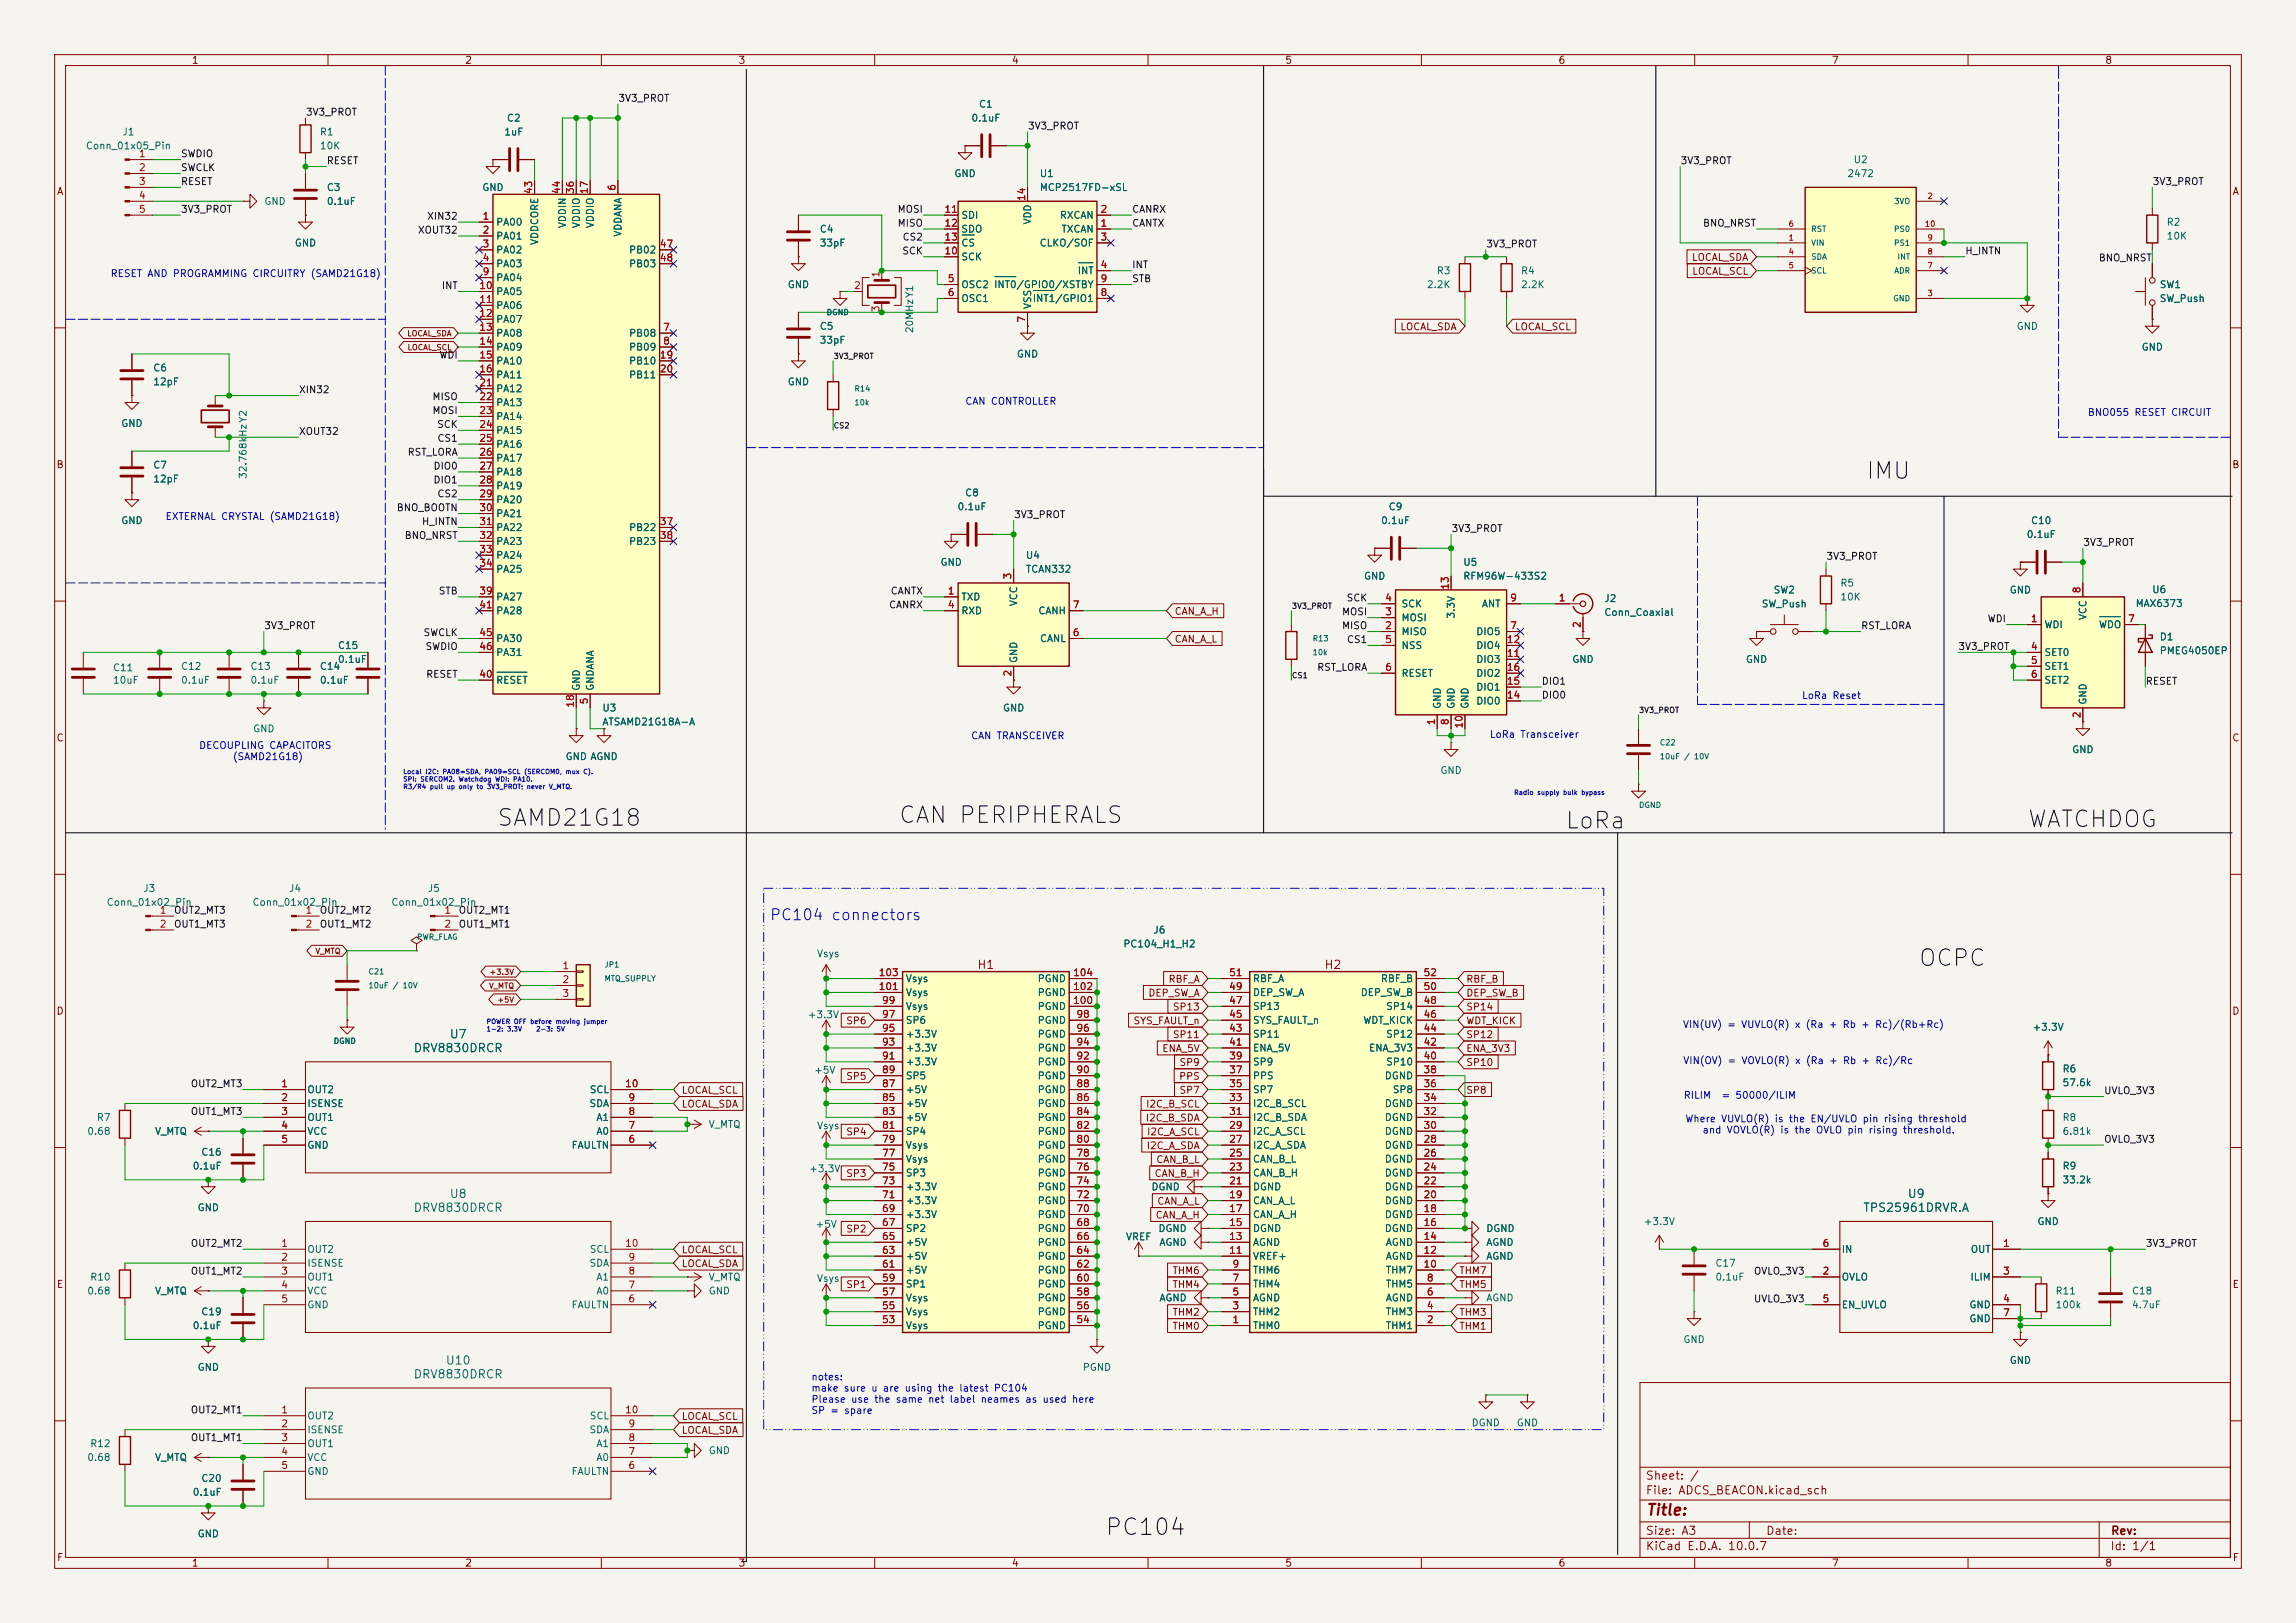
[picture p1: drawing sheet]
<svg xmlns="http://www.w3.org/2000/svg" width="420mm" height="297mm" viewBox="0 0 420 297" stroke-linecap="round" stroke-linejoin="round" font-family="sans-serif">
<defs><g id="words">
<g font-size="3">
<text x="341.1" y="88.4">IMU</text>
<text x="90.7" y="151.9">SAMD21G18</text>
<text x="164.2" y="151.4">CAN PERIPHERALS</text>
<text x="286.1" y="152.4">LoRa</text>
<text x="370.7" y="152.2">WATCHDOG</text>
<text x="350.8" y="177.6">OCPC</text>
<text x="202" y="281.7">PC104</text>
</g>
<text font-size="2" fill="#0000c2" x="140.7" y="168.9">PC104 connectors</text>
<text font-size="2" fill="#840000" x="301" y="277.8">Title:</text>
<g font-size="1.5" fill="#840000">
<text x="178.7" y="177.7">H1</text>
<text x="242.2" y="177.7">H2</text>
<text x="300.9" y="273.8">File: ADCS_BEACON.kicad_sch</text>
<text x="300.9" y="271.1">Sheet: /</text>
<text x="300.9" y="281.2">Size: A3</text>
<text x="322.9" y="281.2">Date:</text>
<text x="386" y="281.2">Rev:</text>
<text x="300.9" y="284">KiCad E.D.A. 10.0.7</text>
<text x="385.9" y="284">Id: 1/1</text>
</g>
<g font-size="1.5" fill="#006464">
<text x="82.1" y="190.4">U7</text>
<text x="75.5" y="192.9">DRV8830DRCR</text>
<text x="82.1" y="219.6">U8</text>
<text x="348.8" y="219.6">U9</text>
<text x="75.5" y="222.1">DRV8830DRCR</text>
<text x="340.7" y="222.1">TPS25961DRVR.A</text>
<text x="81.4" y="250.1">U10</text>
<text x="75.5" y="252.6">DRV8830DRCR</text>
</g>
<g font-size="1.3" fill="#840000">
<text x="35" y="12">1</text>
<text x="85" y="12">2</text>
<text x="135" y="12">3</text>
<text x="185" y="12">4</text>
<text x="235" y="12">5</text>
<text x="285" y="12">6</text>
<text x="335" y="12">7</text>
<text x="385" y="12">8</text>
<text x="10.3" y="36">A</text>
<text x="408.3" y="36">A</text>
<text x="309.4" y="48">LOCAL_SDA</text>
<text x="309.4" y="50.6">LOCAL_SCL</text>
<text x="256" y="60.7">LOCAL_SDA</text>
<text x="277" y="60.7">LOCAL_SCL</text>
<text x="10.2" y="86">B</text>
<text x="408.2" y="86">B</text>
<text x="214.8" y="112.8">CAN_A_H</text>
<text x="214.8" y="117.9">CAN_A_L</text>
<text x="10.2" y="136">C</text>
<text x="408.2" y="136">C</text>
<text x="10.2" y="186">D</text>
<text x="210" y="182.7">DEP_SW_A</text>
<text x="213.6" y="180.1">RBF_A</text>
<text x="214.4" y="185.2">SP13</text>
<text x="268.1" y="182.7">DEP_SW_B</text>
<text x="268.1" y="180.1">RBF_B</text>
<text x="268.1" y="185.2">SP14</text>
<text x="408.2" y="186">D</text>
<text x="154.7" y="187.7">SP6</text>
<text x="207.2" y="187.7">SYS_FAULT_n</text>
<text x="214.4" y="190.3">SP11</text>
<text x="268.1" y="190.3">SP12</text>
<text x="268.1" y="187.7">WDT_KICK</text>
<text x="154.7" y="197.9">SP5</text>
<text x="212.5" y="192.8">ENA_5V</text>
<text x="215.6" y="197.9">PPS</text>
<text x="215.6" y="195.4">SP9</text>
<text x="268.1" y="195.4">SP10</text>
<text x="268.1" y="192.8">ENA_3V3</text>
<text x="124.6" y="203">LOCAL_SDA</text>
<text x="124.6" y="200.4">LOCAL_SCL</text>
<text x="209.5" y="203">I2C_B_SCL</text>
<text x="215.6" y="200.4">SP7</text>
<text x="268.1" y="200.4">SP8</text>
<text x="154.7" y="208.1">SP4</text>
<text x="209.5" y="205.5">I2C_B_SDA</text>
<text x="209.7" y="208.1">I2C_A_SCL</text>
<text x="154.7" y="215.7">SP3</text>
<text x="209.6" y="210.6">I2C_A_SDA</text>
<text x="211.1" y="215.7">CAN_B_H</text>
<text x="211.4" y="213.1">CAN_B_L</text>
<text x="211.6" y="220.8">CAN_A_L</text>
<text x="154.7" y="225.8">SP2</text>
<text x="211.3" y="223.3">CAN_A_H</text>
<text x="124.6" y="229.7">LOCAL_SCL</text>
<text x="124.6" y="232.2">LOCAL_SDA</text>
<text x="214.4" y="233.5">THM6</text>
<text x="266.8" y="233.5">THM7</text>
<text x="10.3" y="236">E</text>
<text x="154.7" y="236">SP1</text>
<text x="214.4" y="236">THM4</text>
<text x="266.8" y="236">THM5</text>
<text x="408.3" y="236">E</text>
<text x="214.4" y="243.6">THM0</text>
<text x="214.4" y="241.1">THM2</text>
<text x="266.8" y="241.1">THM3</text>
<text x="266.8" y="243.6">THM1</text>
<text x="124.6" y="262.7">LOCAL_SDA</text>
<text x="124.6" y="260.1">LOCAL_SCL</text>
<text x="10.3" y="286">F</text>
<text x="35" y="287">1</text>
<text x="85" y="287">2</text>
<text x="135" y="287">3</text>
<text x="185" y="287">4</text>
<text x="235" y="287">5</text>
<text x="285" y="287">6</text>
<text x="335" y="287">7</text>
<text x="385" y="287">8</text>
<text x="408.3" y="286">F</text>
</g>
<g font-size="1.3" fill="#0f0f0f">
<text x="55.9" y="21.5">3V3_PROT</text>
<text x="113" y="18.9">3V3_PROT</text>
<text x="33" y="29.1">SWDIO</text>
<text x="187.9" y="24">3V3_PROT</text>
<text x="33" y="31.6">SWCLK</text>
<text x="33" y="34.2">RESET</text>
<text x="59.7" y="30.4">RESET</text>
<text x="307.3" y="30.4">3V3_PROT</text>
<text x="393.7" y="34.2">3V3_PROT</text>
<text x="33" y="39.2">3V3_PROT</text>
<text x="78" y="40.5">XIN32</text>
<text x="164.1" y="41.8">MISO</text>
<text x="164.1" y="39.2">MOSI</text>
<text x="207" y="39.2">CANRX</text>
<text x="207" y="41.8">CANTX</text>
<text x="311.4" y="41.8">BNO_NRST</text>
<text x="76.3" y="43.1">XOUT32</text>
<text x="164.9" y="46.9">SCK</text>
<text x="165" y="44.3">CS2</text>
<text x="271.8" y="45.6">3V3_PROT</text>
<text x="359.4" y="46.9">H_INTN</text>
<text x="80.7" y="53.2">INT</text>
<text x="207" y="49.4">INT</text>
<text x="207" y="51.9">STB</text>
<text x="383.8" y="48.1">BNO_NRST</text>
<text x="80.3" y="65.9">WDI</text>
<text x="54.6" y="72.3">XIN32</text>
<text x="79" y="73.5">MISO</text>
<text x="79" y="76.1">MOSI</text>
<text x="54.6" y="79.9">XOUT32</text>
<text x="74.5" y="83.7">RST_LORA</text>
<text x="79.8" y="78.6">SCK</text>
<text x="79.9" y="81.2">CS1</text>
<text x="79.2" y="86.2">DIO0</text>
<text x="79.2" y="88.8">DIO1</text>
<text x="72.5" y="93.9">BNO_BOOTN</text>
<text x="79.9" y="91.3">CS2</text>
<text x="185.4" y="95.1">3V3_PROT</text>
<text x="73.9" y="98.9">BNO_NRST</text>
<text x="77.1" y="96.4">H_INTN</text>
<text x="265.4" y="97.7">3V3_PROT</text>
<text x="381" y="100.2">3V3_PROT</text>
<text x="334" y="102.7">3V3_PROT</text>
<text x="80.1" y="109.1">STB</text>
<text x="162.5" y="111.6">CANRX</text>
<text x="162.8" y="109.1">CANTX</text>
<text x="245.4" y="112.9">MOSI</text>
<text x="246.2" y="110.4">SCK</text>
<text x="48.2" y="115.4">3V3_PROT</text>
<text x="77.4" y="116.7">SWCLK</text>
<text x="77.7" y="119.3">SWDIO</text>
<text x="245.4" y="115.4">MISO</text>
<text x="246.3" y="118">CS1</text>
<text x="340.3" y="115.4">RST_LORA</text>
<text x="358.1" y="119.3">3V3_PROT</text>
<text x="363.5" y="114.2">WDI</text>
<text x="77.8" y="124.3">RESET</text>
<text x="240.8" y="123.1">RST_LORA</text>
<text x="281.9" y="125.6">DIO1</text>
<text x="392.4" y="125.6">RESET</text>
<text x="281.9" y="128.1">DIO0</text>
<text x="31.7" y="167.5">OUT2_MT3</text>
<text x="58.4" y="167.5">OUT2_MT2</text>
<text x="83.8" y="167.5">OUT2_MT1</text>
<text x="31.7" y="170.1">OUT1_MT3</text>
<text x="58.4" y="170.1">OUT1_MT2</text>
<text x="83.8" y="170.1">OUT1_MT1</text>
<text x="34.8" y="199.3">OUT2_MT3</text>
<text x="384.8" y="200.5">UVLO_3V3</text>
<text x="34.8" y="204.3">OUT1_MT3</text>
<text x="384.8" y="209.4">OVLO_3V3</text>
<text x="34.8" y="228.5">OUT2_MT2</text>
<text x="34.8" y="233.6">OUT1_MT2</text>
<text x="320.7" y="233.6">OVLO_3V3</text>
<text x="392.4" y="228.5">3V3_PROT</text>
<text x="320.7" y="238.6">UVLO_3V3</text>
<text x="34.8" y="259">OUT2_MT1</text>
<text x="34.8" y="264">OUT1_MT1</text>
</g>
<g font-size="1.3" fill="#006464">
<text x="92.6" y="22.6">C2</text>
<text x="177.6" y="22.6">0.1uF</text>
<text x="179" y="20">C1</text>
<text x="15.6" y="27.6">Conn_01x05_Pin</text>
<text x="22.3" y="25.1">J1</text>
<text x="58.4" y="25.1">R1</text>
<text x="58.4" y="27.6">10K</text>
<text x="92.1" y="25.1">1uF</text>
<text x="59.7" y="35.3">C3</text>
<text x="88.1" y="35.3">GND</text>
<text x="174.5" y="32.7">GND</text>
<text x="190.1" y="32.7">U1</text>
<text x="190.1" y="35.3">MCP2517FD-xSL</text>
<text x="337.8" y="32.7">2472</text>
<text x="339" y="30.2">U2</text>
<text x="48.2" y="37.8">GND</text>
<text x="59.7" y="37.8">0.1uF</text>
<text x="90.7" y="41.6">PA00</text>
<text x="103.8" y="41.9" transform="rotate(-90 103.8 41.9)">VDDIN</text>
<text x="106.4" y="41.9" transform="rotate(-90 106.4 41.9)">VDDIO</text>
<text x="108.9" y="41.9" transform="rotate(-90 108.9 41.9)">VDDIO</text>
<text x="175.7" y="40.3">SDI</text>
<text x="188.9" y="41.2" transform="rotate(-90 188.9 41.2)">VDD</text>
<text x="193.8" y="40.3">RXCAN</text>
<text x="396.2" y="41.6">R2</text>
<text x="53.8" y="45.4">GND</text>
<text x="90.7" y="44.1">PA01</text>
<text x="90.7" y="46.7">PA02</text>
<text x="98.8" y="44.9" transform="rotate(-90 98.8 44.9)">VDDCORE</text>
<text x="114" y="43.4" transform="rotate(-90 114 43.4)">VDDANA</text>
<text x="115" y="46.7">PB02</text>
<text x="149.8" y="42.9">C4</text>
<text x="149.8" y="45.4">33pF</text>
<text x="175.7" y="48">SCK</text>
<text x="175.7" y="42.9">SDO</text>
<text x="175.7" y="45.4">CS</text>
<text x="190.1" y="45.4">CLKO/SOF</text>
<text x="194.1" y="42.9">TXCAN</text>
<text x="396.2" y="44.1">10K</text>
<text x="90.7" y="49.2">PA03</text>
<text x="90.7" y="51.8">PA04</text>
<text x="115" y="49.2">PB03</text>
<text x="144" y="53">GND</text>
<text x="175.7" y="53">OSC2 INT0/GPIO0/XSTBY</text>
<text x="197" y="50.5">INT</text>
<text x="260.9" y="53">2.2K</text>
<text x="262.7" y="50.5">R3</text>
<text x="278.1" y="50.5">R4</text>
<text x="278.1" y="53">2.2K</text>
<text x="395" y="53">SW1</text>
<text x="90.7" y="54.3">PA05</text>
<text x="90.7" y="56.8">PA06</text>
<text x="90.7" y="59.4">PA07</text>
<text x="175.7" y="55.6">OSC1</text>
<text x="188.8" y="55.6">INT1/GPIO1</text>
<text x="188.9" y="56.7" transform="rotate(-90 188.9 56.7)">VSS</text>
<text x="395" y="55.6">SW_Push</text>
<text x="90.7" y="61.9">PA08</text>
<text x="90.7" y="64.5">PA09</text>
<text x="115" y="61.9">PB08</text>
<text x="115" y="64.5">PB09</text>
<text x="149.8" y="60.7">C5</text>
<text x="149.8" y="63.2">33pF</text>
<text x="167.3" y="61.1" transform="rotate(-90 167.3 61.1)">20MHzY1</text>
<text x="185.9" y="65.7">GND</text>
<text x="368.8" y="60.7">GND</text>
<text x="391.6" y="64.5">GND</text>
<text x="27.9" y="68.3">C6</text>
<text x="27.9" y="70.8">12pF</text>
<text x="90.7" y="67">PA10</text>
<text x="90.7" y="69.5">PA11</text>
<text x="115" y="67">PB10</text>
<text x="115" y="69.5">PB11</text>
<text x="144" y="70.8">GND</text>
<text x="90.7" y="72.1">PA12</text>
<text x="90.7" y="74.6">PA13</text>
<text x="90.7" y="77.2">PA14</text>
<text x="22.1" y="78.4">GND</text>
<text x="90.7" y="79.7">PA15</text>
<text x="90.7" y="82.2">PA16</text>
<text x="27.9" y="86.1">C7</text>
<text x="27.9" y="88.6">12pF</text>
<text x="45.4" y="87.7" transform="rotate(-90 45.4 87.7)">32.768kHzY2</text>
<text x="90.7" y="84.8">PA17</text>
<text x="90.7" y="87.3">PA18</text>
<text x="90.7" y="89.9">PA19</text>
<text x="90.7" y="92.4">PA20</text>
<text x="90.7" y="94.9">PA21</text>
<text x="175" y="93.7">0.1uF</text>
<text x="176.4" y="91.1">C8</text>
<text x="253.9" y="93.7">C9</text>
<text x="22.1" y="96.2">GND</text>
<text x="90.7" y="97.5">PA22</text>
<text x="90.7" y="100">PA23</text>
<text x="115" y="97.5">PB22</text>
<text x="115" y="100">PB23</text>
<text x="252.5" y="96.2">0.1uF</text>
<text x="370.6" y="98.8">0.1uF</text>
<text x="371.4" y="96.2">C10</text>
<text x="90.7" y="102.6">PA24</text>
<text x="90.7" y="105.1">PA25</text>
<text x="171.9" y="103.8">GND</text>
<text x="187.5" y="102.6">U4</text>
<text x="187.5" y="105.1">TCAN332</text>
<text x="249.4" y="106.4">GND</text>
<text x="267.6" y="103.8">U5</text>
<text x="267.6" y="106.4">RFM96W-433S2</text>
<text x="336.5" y="107.6">R5</text>
<text x="90.7" y="110.2">PA27</text>
<text x="90.7" y="112.7">PA28</text>
<text x="175.7" y="110.2">TXD</text>
<text x="175.7" y="112.7">RXD</text>
<text x="186.4" y="111" transform="rotate(-90 186.4 111)">VCC</text>
<text x="189.8" y="112.7">CANH</text>
<text x="256.3" y="114">MOSI</text>
<text x="256.3" y="111.5">SCK</text>
<text x="266.4" y="113.3" transform="rotate(-90 266.4 113.3)">3.3V</text>
<text x="271" y="111.5">ANT</text>
<text x="293.4" y="110.5">J2</text>
<text x="293.4" y="113">Conn_Coaxial</text>
<text x="322.2" y="111.5">SW_Push</text>
<text x="324.3" y="108.9">SW2</text>
<text x="336.5" y="110.2">10K</text>
<text x="367.5" y="108.9">GND</text>
<text x="382" y="113.6" transform="rotate(-90 382 113.6)">VCC</text>
<text x="390.5" y="111.4">MAX6373</text>
<text x="393.6" y="108.8">U6</text>
<text x="61.7" y="119.1">C15</text>
<text x="90.7" y="117.8">PA30</text>
<text x="190.1" y="117.8">CANL</text>
<text x="256.3" y="116.5">MISO</text>
<text x="256.3" y="119.1">NSS</text>
<text x="269.9" y="116.5">DIO5</text>
<text x="269.9" y="119.1">DIO4</text>
<text x="373.9" y="115.3">WDI</text>
<text x="383.8" y="115.3">WDO</text>
<text x="395" y="117.5">D1</text>
<text x="20.6" y="123.1">C11</text>
<text x="20.6" y="125.4">10uF</text>
<text x="33" y="122.9">C12</text>
<text x="33" y="125.4">0.1uF</text>
<text x="45.7" y="122.9">C13</text>
<text x="45.7" y="125.4">0.1uF</text>
<text x="58.4" y="122.9">C14</text>
<text x="58.4" y="125.4">0.1uF</text>
<text x="61.7" y="121.6">0.1uF</text>
<text x="90.7" y="125.4">RESET</text>
<text x="90.7" y="120.3">PA31</text>
<text x="186.4" y="121.4" transform="rotate(-90 186.4 121.4)">GND</text>
<text x="256.3" y="124.2">RESET</text>
<text x="269.9" y="121.6">DIO3</text>
<text x="269.9" y="124.2">DIO2</text>
<text x="287.5" y="121.6">GND</text>
<text x="319.2" y="121.6">GND</text>
<text x="373.9" y="120.3">SET0</text>
<text x="373.9" y="122.9">SET1</text>
<text x="373.9" y="125.4">SET2</text>
<text x="395" y="120">PMEG4050EP</text>
<text x="106.4" y="126.5" transform="rotate(-90 106.4 126.5)">GND</text>
<text x="108.9" y="126.5" transform="rotate(-90 108.9 126.5)">GNDANA</text>
<text x="110.1" y="130.5">U3</text>
<text x="183.4" y="130.5">GND</text>
<text x="263.9" y="129.8" transform="rotate(-90 263.9 129.8)">GND</text>
<text x="266.4" y="129.8" transform="rotate(-90 266.4 129.8)">GND</text>
<text x="268.9" y="129.8" transform="rotate(-90 268.9 129.8)">GND</text>
<text x="269.9" y="129.2">DIO0</text>
<text x="269.9" y="126.7">DIO1</text>
<text x="382" y="129.1" transform="rotate(-90 382 129.1)">GND</text>
<text x="46.2" y="134.3">GND</text>
<text x="110.1" y="133">ATSAMD21G18A-A</text>
<text x="103.3" y="139.4">GND AGND</text>
<text x="263.4" y="141.9">GND</text>
<text x="378.9" y="138.1">GND</text>
<text x="19.4" y="166.1">Conn_01x02_Pin</text>
<text x="26.1" y="163.5">J3</text>
<text x="46.1" y="166.1">Conn_01x02_Pin</text>
<text x="52.8" y="163.5">J4</text>
<text x="71.5" y="166.1">Conn_01x02_Pin</text>
<text x="78.2" y="163.5">J5</text>
<text x="205.4" y="173.7">PC104_H1_H2</text>
<text x="210.9" y="171.1">J6</text>
<text x="149.3" y="175.5">Vsys</text>
<text x="165.6" y="185.1">Vsys</text>
<text x="165.6" y="182.6">Vsys</text>
<text x="165.6" y="180">Vsys</text>
<text x="189.7" y="185.1">PGND</text>
<text x="189.7" y="182.6">PGND</text>
<text x="189.7" y="180">PGND</text>
<text x="229.1" y="185.1">SP13</text>
<text x="229.1" y="182.6">DEP_SW_A</text>
<text x="229.1" y="180">RBF_A</text>
<text x="248.8" y="182.6">DEP_SW_B</text>
<text x="252.5" y="180">RBF_B</text>
<text x="253.4" y="185.1">SP14</text>
<text x="147.7" y="186.6">+3.3V</text>
<text x="165.6" y="190.2">+3.3V</text>
<text x="165.6" y="187.7">SP6</text>
<text x="189.7" y="190.2">PGND</text>
<text x="189.7" y="187.7">PGND</text>
<text x="229.1" y="190.2">SP11</text>
<text x="229.1" y="187.7">SYS_FAULT_n</text>
<text x="249.3" y="187.7">WDT_KICK</text>
<text x="253.4" y="190.2">SP12</text>
<text x="371.7" y="188.9">+3.3V</text>
<text x="148.8" y="196.8">+5V</text>
<text x="165.6" y="197.8">SP5</text>
<text x="165.6" y="195.3">+3.3V</text>
<text x="165.6" y="192.7">+3.3V</text>
<text x="189.7" y="197.8">PGND</text>
<text x="189.7" y="195.3">PGND</text>
<text x="189.7" y="192.7">PGND</text>
<text x="229.1" y="197.8">PPS</text>
<text x="229.1" y="195.3">SP9</text>
<text x="229.1" y="192.7">ENA_5V</text>
<text x="250.3" y="192.7">ENA_3V3</text>
<text x="253.2" y="197.8">DGND</text>
<text x="253.4" y="195.3">SP10</text>
<text x="377.2" y="196.5">R6</text>
<text x="56.1" y="200.4">OUT2</text>
<text x="56.1" y="202.9">ISENSE</text>
<text x="107.7" y="202.9">SDA</text>
<text x="107.8" y="200.4">SCL</text>
<text x="165.6" y="202.9">+5V</text>
<text x="165.6" y="200.4">+5V</text>
<text x="189.7" y="202.9">PGND</text>
<text x="189.7" y="200.4">PGND</text>
<text x="229.1" y="202.9">I2C_B_SCL</text>
<text x="229.1" y="200.4">SP7</text>
<text x="253.2" y="202.9">DGND</text>
<text x="254.7" y="200.4">SP8</text>
<text x="377.2" y="199.1">57.6k</text>
<text x="15.8" y="208">0.68</text>
<text x="17.6" y="205.4">R7</text>
<text x="28.2" y="208">V_MTQ</text>
<text x="56.1" y="205.4">OUT1</text>
<text x="56.1" y="208">VCC</text>
<text x="109" y="208">A0</text>
<text x="109" y="205.4">A1</text>
<text x="129.5" y="206.7">V_MTQ</text>
<text x="149.3" y="207">Vsys</text>
<text x="165.6" y="208">SP4</text>
<text x="165.6" y="205.4">+5V</text>
<text x="189.7" y="208">PGND</text>
<text x="189.7" y="205.4">PGND</text>
<text x="229.1" y="208">I2C_A_SCL</text>
<text x="229.1" y="205.4">I2C_B_SDA</text>
<text x="253.2" y="208">DGND</text>
<text x="253.2" y="205.4">DGND</text>
<text x="377.2" y="205.4">R8</text>
<text x="377.2" y="208">6.81k</text>
<text x="35.1" y="214.3">0.1uF</text>
<text x="36.7" y="211.8">C16</text>
<text x="56.1" y="210.5">GND</text>
<text x="104.4" y="210.5">FAULTN</text>
<text x="147.9" y="214.8">+3.3V</text>
<text x="165.6" y="215.6">SP3</text>
<text x="165.6" y="213.1">Vsys</text>
<text x="165.6" y="210.5">Vsys</text>
<text x="189.7" y="215.6">PGND</text>
<text x="189.7" y="213.1">PGND</text>
<text x="189.7" y="210.5">PGND</text>
<text x="229.1" y="215.6">CAN_B_H</text>
<text x="229.1" y="213.1">CAN_B_L</text>
<text x="229.1" y="210.5">I2C_A_SDA</text>
<text x="253.2" y="215.6">DGND</text>
<text x="253.2" y="213.1">DGND</text>
<text x="253.2" y="210.5">DGND</text>
<text x="377.2" y="214.3">R9</text>
<text x="36" y="221.9">GND</text>
<text x="165.6" y="220.7">+3.3V</text>
<text x="165.6" y="218.1">+3.3V</text>
<text x="189.7" y="220.7">PGND</text>
<text x="189.7" y="218.1">PGND</text>
<text x="210.5" y="218.1">DGND</text>
<text x="229.1" y="220.7">CAN_A_L</text>
<text x="229.1" y="218.1">DGND</text>
<text x="253.2" y="220.7">DGND</text>
<text x="253.2" y="218.1">DGND</text>
<text x="377.2" y="216.9">33.2k</text>
<text x="149.1" y="225">+5V</text>
<text x="165.6" y="225.8">SP2</text>
<text x="165.6" y="223.2">+3.3V</text>
<text x="189.7" y="225.8">PGND</text>
<text x="189.7" y="223.2">PGND</text>
<text x="205.9" y="227.3">VREF</text>
<text x="211.8" y="225.8">DGND</text>
<text x="229.1" y="225.8">DGND</text>
<text x="229.1" y="223.2">CAN_A_H</text>
<text x="253.2" y="225.8">DGND</text>
<text x="253.2" y="223.2">DGND</text>
<text x="271.8" y="225.8">DGND</text>
<text x="300.6" y="224.5">+3.3V</text>
<text x="372.6" y="224.5">GND</text>
<text x="56.1" y="229.6">OUT2</text>
<text x="56.1" y="232.1">ISENSE</text>
<text x="107.7" y="232.1">SDA</text>
<text x="107.8" y="229.6">SCL</text>
<text x="165.6" y="233.4">+5V</text>
<text x="165.6" y="230.8">+5V</text>
<text x="165.6" y="228.3">+5V</text>
<text x="189.7" y="233.4">PGND</text>
<text x="189.7" y="230.8">PGND</text>
<text x="189.7" y="228.3">PGND</text>
<text x="212" y="228.3">AGND</text>
<text x="229.1" y="233.4">THM6</text>
<text x="229.1" y="230.8">VREF+</text>
<text x="229.1" y="228.3">AGND</text>
<text x="253.4" y="230.8">AGND</text>
<text x="253.4" y="228.3">AGND</text>
<text x="253.4" y="233.4">THM7</text>
<text x="271.8" y="228.3">AGND</text>
<text x="271.8" y="230.8">AGND</text>
<text x="313.7" y="232.1">C17</text>
<text x="336.8" y="229.6">IN</text>
<text x="360.4" y="229.6">OUT</text>
<text x="15.8" y="237.2">0.68</text>
<text x="16.4" y="234.6">R10</text>
<text x="28.2" y="237.2">V_MTQ</text>
<text x="56.1" y="234.6">OUT1</text>
<text x="56.1" y="237.2">VCC</text>
<text x="56.1" y="239.7">GND</text>
<text x="104.4" y="239.7">FAULTN</text>
<text x="109" y="237.2">A0</text>
<text x="109" y="234.6">A1</text>
<text x="129.5" y="237.2">GND</text>
<text x="129.5" y="234.6">V_MTQ</text>
<text x="149.3" y="234.9">Vsys</text>
<text x="165.6" y="238.5">Vsys</text>
<text x="165.6" y="235.9">SP1</text>
<text x="189.7" y="238.5">PGND</text>
<text x="189.7" y="235.9">PGND</text>
<text x="212" y="238.5">AGND</text>
<text x="229.1" y="238.5">AGND</text>
<text x="229.1" y="235.9">THM4</text>
<text x="253.4" y="238.5">AGND</text>
<text x="253.4" y="235.9">THM5</text>
<text x="271.8" y="238.5">AGND</text>
<text x="313.7" y="234.6">0.1uF</text>
<text x="336.8" y="234.6">OVLO</text>
<text x="336.8" y="239.7">EN_UVLO</text>
<text x="360.1" y="239.7">GND</text>
<text x="360.3" y="234.6">ILIM</text>
<text x="375.9" y="237.2">R11</text>
<text x="375.9" y="239.7">100k</text>
<text x="389.9" y="237.2">C18</text>
<text x="389.9" y="239.7">4.7uF</text>
<text x="35.1" y="243.5">0.1uF</text>
<text x="36.7" y="241">C19</text>
<text x="165.6" y="243.5">Vsys</text>
<text x="165.6" y="241">Vsys</text>
<text x="189.7" y="243.5">PGND</text>
<text x="189.7" y="241">PGND</text>
<text x="229.1" y="243.5">THM0</text>
<text x="229.1" y="241">THM2</text>
<text x="253.4" y="243.5">THM1</text>
<text x="253.4" y="241">THM3</text>
<text x="360.1" y="242.3">GND</text>
<text x="36" y="251.2">GND</text>
<text x="198" y="251.2">PGND</text>
<text x="307.8" y="246.1">GND</text>
<text x="367.5" y="249.9">GND</text>
<text x="56.1" y="260">OUT2</text>
<text x="56.1" y="262.6">ISENSE</text>
<text x="107.7" y="262.6">SDA</text>
<text x="107.8" y="260">SCL</text>
<text x="269.1" y="261.3">DGND</text>
<text x="277.3" y="261.3">GND</text>
<text x="15.8" y="267.7">0.68</text>
<text x="16.4" y="265.1">R12</text>
<text x="28.2" y="267.7">V_MTQ</text>
<text x="56.1" y="265.1">OUT1</text>
<text x="56.1" y="267.7">VCC</text>
<text x="109" y="267.7">A0</text>
<text x="109" y="265.1">A1</text>
<text x="129.5" y="266.4">GND</text>
<text x="35.1" y="274">0.1uF</text>
<text x="36.7" y="271.5">C20</text>
<text x="56.1" y="270.2">GND</text>
<text x="104.4" y="270.2">FAULTN</text>
<text x="36" y="281.6">GND</text>
</g>
<g font-size="1.3" fill="#a90000">
<text x="25.3" y="29.1">1</text>
<text x="25.3" y="31.6">2</text>
<text x="25.3" y="34.2">3</text>
<text x="97.7" y="35.6" transform="rotate(-90 97.7 35.6)">43</text>
<text x="102.7" y="35.6" transform="rotate(-90 102.7 35.6)">44</text>
<text x="105.3" y="35.6" transform="rotate(-90 105.3 35.6)">36</text>
<text x="107.8" y="35.6" transform="rotate(-90 107.8 35.6)">17</text>
<text x="112.9" y="35" transform="rotate(-90 112.9 35)">6</text>
<text x="25.3" y="36.7">4</text>
<text x="25.3" y="39.2">5</text>
<text x="88.2" y="40.5">1</text>
<text x="172.7" y="39.2">11</text>
<text x="172.7" y="41.8">12</text>
<text x="187.8" y="36.9" transform="rotate(-90 187.8 36.9)">14</text>
<text x="201.2" y="41.8">1</text>
<text x="201.2" y="39.2">2</text>
<text x="88.2" y="43">2</text>
<text x="88.2" y="45.6">3</text>
<text x="120.6" y="45.6">47</text>
<text x="172.7" y="46.9">10</text>
<text x="172.7" y="44.3">13</text>
<text x="201.2" y="44.3">3</text>
<text x="87.6" y="53.2">10</text>
<text x="88.2" y="48.1">4</text>
<text x="88.2" y="50.7">9</text>
<text x="120.6" y="48.1">48</text>
<text x="156.1" y="53.2">2</text>
<text x="161.2" y="50.9" transform="rotate(-90 161.2 50.9)">1</text>
<text x="173.3" y="51.9">5</text>
<text x="201.2" y="49.4">4</text>
<text x="201.2" y="51.9">9</text>
<text x="87.6" y="55.7">11</text>
<text x="87.6" y="58.3">12</text>
<text x="161.2" y="57.2" transform="rotate(-90 161.2 57.2)">3</text>
<text x="173.3" y="54.5">6</text>
<text x="187.8" y="59.2" transform="rotate(-90 187.8 59.2)">7</text>
<text x="201.2" y="54.5">8</text>
<text x="87.6" y="60.8">13</text>
<text x="87.6" y="63.4">14</text>
<text x="87.6" y="65.9">15</text>
<text x="120.6" y="65.9">19</text>
<text x="121.2" y="60.8">7</text>
<text x="121.2" y="63.4">8</text>
<text x="87.6" y="68.4">16</text>
<text x="87.6" y="71">21</text>
<text x="120.6" y="68.4">20</text>
<text x="87.6" y="73.5">22</text>
<text x="87.6" y="76.1">23</text>
<text x="87.6" y="78.6">24</text>
<text x="87.6" y="81.1">25</text>
<text x="87.6" y="83.7">26</text>
<text x="87.6" y="86.2">27</text>
<text x="87.6" y="88.8">28</text>
<text x="87.6" y="91.3">29</text>
<text x="87.6" y="93.8">30</text>
<text x="87.6" y="96.4">31</text>
<text x="87.6" y="98.9">32</text>
<text x="87.6" y="101.5">33</text>
<text x="120.6" y="96.4">37</text>
<text x="120.6" y="98.9">38</text>
<text x="87.6" y="104">34</text>
<text x="185.3" y="106.1" transform="rotate(-90 185.3 106.1)">3</text>
<text x="87.6" y="109.1">39</text>
<text x="87.6" y="111.6">41</text>
<text x="173.3" y="109.1">1</text>
<text x="173.3" y="111.6">4</text>
<text x="196.1" y="111.6">7</text>
<text x="253.3" y="112.9">3</text>
<text x="253.3" y="110.4">4</text>
<text x="265.3" y="108" transform="rotate(-90 265.3 108)">13</text>
<text x="276.1" y="110.4">9</text>
<text x="285" y="110.4">1</text>
<text x="380.9" y="108.7" transform="rotate(-90 380.9 108.7)">8</text>
<text x="87.6" y="116.7">45</text>
<text x="87.6" y="119.2">46</text>
<text x="196.1" y="116.7">6</text>
<text x="253.3" y="115.4">2</text>
<text x="253.3" y="118">5</text>
<text x="275.5" y="118">12</text>
<text x="276.1" y="115.4">7</text>
<text x="289.4" y="115" transform="rotate(-90 289.4 115)">2</text>
<text x="371.4" y="114.2">1</text>
<text x="371.4" y="119.2">4</text>
<text x="389.2" y="114.2">7</text>
<text x="87.6" y="124.3">40</text>
<text x="185.3" y="123.9" transform="rotate(-90 185.3 123.9)">2</text>
<text x="253.3" y="123.1">6</text>
<text x="275.5" y="120.5">11</text>
<text x="275.5" y="125.6">15</text>
<text x="275.5" y="123.1">16</text>
<text x="371.4" y="121.8">5</text>
<text x="371.4" y="124.3">6</text>
<text x="105.3" y="129.6" transform="rotate(-90 105.3 129.6)">18</text>
<text x="107.8" y="129" transform="rotate(-90 107.8 129)">5</text>
<text x="275.5" y="128.1">14</text>
<text x="380.9" y="131.5" transform="rotate(-90 380.9 131.5)">2</text>
<text x="262.8" y="132.8" transform="rotate(-90 262.8 132.8)">1</text>
<text x="265.3" y="132.8" transform="rotate(-90 265.3 132.8)">8</text>
<text x="267.8" y="133.4" transform="rotate(-90 267.8 133.4)">10</text>
<text x="29.1" y="167.5">1</text>
<text x="55.8" y="167.5">1</text>
<text x="81.2" y="167.5">1</text>
<text x="29.1" y="170">2</text>
<text x="55.8" y="170">2</text>
<text x="81.2" y="170">2</text>
<text x="102.8" y="177.7">1</text>
<text x="160.6" y="178.9">103</text>
<text x="196.2" y="178.9">104</text>
<text x="224.7" y="178.9">51</text>
<text x="260.3" y="178.9">52</text>
<text x="102.8" y="180.2">2</text>
<text x="102.8" y="182.7">3</text>
<text x="160.6" y="181.5">101</text>
<text x="161.2" y="184">99</text>
<text x="196.2" y="184">100</text>
<text x="196.2" y="181.5">102</text>
<text x="224.7" y="184">47</text>
<text x="224.7" y="181.5">49</text>
<text x="260.3" y="184">48</text>
<text x="260.3" y="181.5">50</text>
<text x="161.2" y="191.6">93</text>
<text x="161.2" y="189.1">95</text>
<text x="161.2" y="186.6">97</text>
<text x="196.8" y="191.6">94</text>
<text x="196.8" y="189.1">96</text>
<text x="196.8" y="186.6">98</text>
<text x="224.7" y="191.6">41</text>
<text x="224.7" y="189.1">43</text>
<text x="224.7" y="186.6">45</text>
<text x="260.3" y="191.6">42</text>
<text x="260.3" y="189.1">44</text>
<text x="260.3" y="186.6">46</text>
<text x="161.2" y="196.7">89</text>
<text x="161.2" y="194.2">91</text>
<text x="196.8" y="196.7">90</text>
<text x="196.8" y="194.2">92</text>
<text x="224.7" y="196.7">37</text>
<text x="224.7" y="194.2">39</text>
<text x="260.3" y="196.7">38</text>
<text x="260.3" y="194.2">40</text>
<text x="51.3" y="199.3">1</text>
<text x="51.3" y="201.8">2</text>
<text x="114.2" y="199.3">10</text>
<text x="114.8" y="201.8">9</text>
<text x="161.2" y="201.8">85</text>
<text x="161.2" y="199.3">87</text>
<text x="196.8" y="201.8">86</text>
<text x="196.8" y="199.3">88</text>
<text x="224.7" y="201.8">33</text>
<text x="224.7" y="199.3">35</text>
<text x="260.3" y="201.8">34</text>
<text x="260.3" y="199.3">36</text>
<text x="51.3" y="204.3">3</text>
<text x="51.3" y="206.9">4</text>
<text x="51.3" y="209.4">5</text>
<text x="114.8" y="209.4">6</text>
<text x="114.8" y="206.9">7</text>
<text x="114.8" y="204.3">8</text>
<text x="161.2" y="209.4">79</text>
<text x="161.2" y="206.9">81</text>
<text x="161.2" y="204.3">83</text>
<text x="196.8" y="209.4">80</text>
<text x="196.8" y="206.9">82</text>
<text x="196.8" y="204.3">84</text>
<text x="224.7" y="209.4">27</text>
<text x="224.7" y="206.9">29</text>
<text x="224.7" y="204.3">31</text>
<text x="260.3" y="209.4">28</text>
<text x="260.3" y="206.9">30</text>
<text x="260.3" y="204.3">32</text>
<text x="161.2" y="214.5">75</text>
<text x="161.2" y="212">77</text>
<text x="196.8" y="214.5">76</text>
<text x="196.8" y="212">78</text>
<text x="224.7" y="214.5">23</text>
<text x="224.7" y="212">25</text>
<text x="260.3" y="214.5">24</text>
<text x="260.3" y="212">26</text>
<text x="161.2" y="219.6">71</text>
<text x="161.2" y="217">73</text>
<text x="196.8" y="219.6">72</text>
<text x="196.8" y="217">74</text>
<text x="224.7" y="219.6">19</text>
<text x="224.7" y="217">21</text>
<text x="260.3" y="219.6">20</text>
<text x="260.3" y="217">22</text>
<text x="161.2" y="227.2">65</text>
<text x="161.2" y="224.7">67</text>
<text x="161.2" y="222.1">69</text>
<text x="196.8" y="227.2">66</text>
<text x="196.8" y="224.7">68</text>
<text x="196.8" y="222.1">70</text>
<text x="224.7" y="227.2">13</text>
<text x="224.7" y="224.7">15</text>
<text x="224.7" y="222.1">17</text>
<text x="260.3" y="227.2">14</text>
<text x="260.3" y="224.7">16</text>
<text x="260.3" y="222.1">18</text>
<text x="51.3" y="228.5">1</text>
<text x="51.3" y="231">2</text>
<text x="51.3" y="233.5">3</text>
<text x="114.2" y="228.5">10</text>
<text x="114.8" y="233.5">8</text>
<text x="114.8" y="231">9</text>
<text x="161.2" y="232.3">61</text>
<text x="161.2" y="229.7">63</text>
<text x="196.8" y="232.3">62</text>
<text x="196.8" y="229.7">64</text>
<text x="224.7" y="229.7">11</text>
<text x="225.3" y="232.3">9</text>
<text x="260.3" y="232.3">10</text>
<text x="260.3" y="229.7">12</text>
<text x="333.3" y="233.5">2</text>
<text x="333.3" y="228.5">6</text>
<text x="366.3" y="228.5">1</text>
<text x="366.3" y="233.5">3</text>
<text x="51.3" y="236.1">4</text>
<text x="51.3" y="238.6">5</text>
<text x="114.8" y="238.6">6</text>
<text x="114.8" y="236.1">7</text>
<text x="161.2" y="239.9">55</text>
<text x="161.2" y="237.4">57</text>
<text x="161.2" y="234.8">59</text>
<text x="196.8" y="239.9">56</text>
<text x="196.8" y="237.4">58</text>
<text x="196.8" y="234.8">60</text>
<text x="225.3" y="239.9">3</text>
<text x="225.3" y="237.4">5</text>
<text x="225.3" y="234.8">7</text>
<text x="260.9" y="239.9">4</text>
<text x="260.9" y="237.4">6</text>
<text x="260.9" y="234.8">8</text>
<text x="333.3" y="238.6">5</text>
<text x="366.3" y="238.6">4</text>
<text x="161.2" y="242.4">53</text>
<text x="196.8" y="242.4">54</text>
<text x="225.3" y="242.4">1</text>
<text x="260.9" y="242.4">2</text>
<text x="366.3" y="241.2">7</text>
<text x="51.3" y="258.9">1</text>
<text x="51.3" y="261.5">2</text>
<text x="114.2" y="258.9">10</text>
<text x="114.8" y="261.5">9</text>
<text x="51.3" y="264">3</text>
<text x="51.3" y="266.6">4</text>
<text x="51.3" y="269.1">5</text>
<text x="114.8" y="269.1">6</text>
<text x="114.8" y="266.6">7</text>
<text x="114.8" y="264">8</text>
</g>
<g font-size="1.3" fill="#0000c2">
<text x="20.1" y="51">RESET AND PROGRAMMING CIRCUITRY (SAMD21G18)</text>
<text x="176.5" y="74.4">CAN CONTROLLER</text>
<text x="381.8" y="76.4">BNO055 RESET CIRCUIT</text>
<text x="30.2" y="95.5">EXTERNAL CRYSTAL (SAMD21G18)</text>
<text x="329.5" y="128.2">LoRa Reset</text>
<text x="36.3" y="137.4">DECOUPLING CAPACITORS</text>
<text x="177.5" y="135.6">CAN TRANSCEIVER</text>
<text x="272.4" y="135.3">LoRa Transceiver</text>
<text x="42.5" y="139.4">(SAMD21G18)</text>
<text x="307.7" y="188.4">VIN(UV) = VUVLO(R) x (Ra + Rb + Rc)/(Rb+Rc)</text>
<text x="307.8" y="195">VIN(OV) = VOVLO(R) x (Ra + Rb + Rc)/Rc</text>
<text x="307.9" y="201.4">RILIM</text>
<text x="314.8" y="201.4">= 50000/ILIM</text>
<text x="308.2" y="205.7">Where VUVLO(R) is the EN/UVLO pin rising threshold</text>
<text x="311.3" y="207.7">and VOVLO(R) is the OVLO pin rising threshold.</text>
<text x="148.3" y="252.9">notes:</text>
<text x="148.3" y="255">make sure u are using the latest PC104</text>
<text x="148.3" y="257">Please use the same net label neames as used here</text>
<text x="148.3" y="259.1">SP = spare</text>
</g>
<g font-size="1" fill="#a90000">
<text x="327.1" y="41.7">6</text>
<text x="352" y="41.7">10</text>
<text x="352.5" y="36.6">2</text>
<text x="327.1" y="44.3">1</text>
<text x="327.1" y="46.8">4</text>
<text x="352.5" y="46.8">8</text>
<text x="352.5" y="44.3">9</text>
<text x="327.1" y="49.3">5</text>
<text x="352.5" y="49.3">7</text>
<text x="352.5" y="54.4">3</text>
</g>
<g font-size="1" fill="#006464">
<text x="346.4" y="37.6">3VO</text>
<text x="331.2" y="45.2">VIN</text>
<text x="331.2" y="47.8">SDA</text>
<text x="331.2" y="42.7">RST</text>
<text x="346.4" y="45.2">PS1</text>
<text x="346.4" y="42.7">PS0</text>
<text x="347" y="47.8">INT</text>
<text x="331.2" y="50.3">SCL</text>
<text x="346.4" y="50.3">ADR</text>
<text x="151.1" y="57.9">DGND</text>
<text x="346.2" y="55.4">GND</text>
<text x="156.2" y="71.9">R14</text>
<text x="156.2" y="74.4">10k</text>
<text x="240" y="117.6">R13</text>
<text x="240" y="120.1">10k</text>
<text x="303.5" y="136.6">C22</text>
<text x="303.5" y="139.2">10uF / 10V</text>
<text x="299.7" y="148.1">DGND</text>
<text x="76.2" y="172.2">PWR_FLAG</text>
<text x="67.3" y="178.6">C21</text>
<text x="110.5" y="177.3">JP1</text>
<text x="110.5" y="179.8">MTQ_SUPPLY</text>
<text x="67.3" y="181.1">10uF / 10V</text>
<text x="60.9" y="191.3">DGND</text>
</g>
<g font-size="1" fill="#840000">
<text x="74.4" y="61.8">LOCAL_SDA</text>
<text x="74.4" y="64.3">LOCAL_SCL</text>
<text x="57.6" y="174.8">V_MTQ</text>
<text x="89.4" y="178.6">+3.3V</text>
<text x="89.4" y="181.2">V_MTQ</text>
<text x="90.9" y="183.7">+5V</text>
</g>
<g font-size="1" fill="#0f0f0f">
<text x="152.4" y="65.9">3V3_PROT</text>
<text x="152.4" y="78.6">CS2</text>
<text x="236.2" y="111.7">3V3_PROT</text>
<text x="236.2" y="124.4">CS1</text>
<text x="299.7" y="130.7">3V3_PROT</text>
</g>
<g font-size=".9" fill="#0000c2">
<text x="73.7" y="141.9">Local I2C: PA08=SDA, PA09=SCL (SERCOM0, mux C).</text>
<text x="73.7" y="143.2">SPI: SERCOM2. Watchdog WDI: PA10.</text>
<text x="73.7" y="144.6">R3/R4 pull up only to 3V3_PROT; never V_MTQ.</text>
<text x="276.9" y="145.7">Radio supply bulk bypass</text>
<text x="88.9" y="187.6">POWER OFF before moving jumper</text>
<text x="88.9" y="188.9">1-2: 3.3V</text>
<text x="98" y="188.9">2-3: 5V</text>
</g>
</g></defs>
<path d="M0 0h420v297h-420z" fill="#f5f4ef" stroke="#f5f4ef" stroke-width=".18"/>
<g fill="none" stroke="#840000" stroke-width=".18">
<path d="M10 10h400v277h-400zM12 12h396v273h-396zM60 10v2M110 10v2M160 10v2M210 10v2M260 10v2M310 10v2M360 10v2M146 39.4v2.8M146 47v1.3h1.3l-1.3 1.2-1.2-1.2h1.2M146 47h.1"/>
<path d="M146 44.2v2.8M153.7 53.3v1.3h1.2l-1.2 1.3-1.3-1.3h1.3M153.7 53.3h.1M156.2 53.3h1.5M159 50.8h-1.3v5.1h1.3M161.3 49.5v1.8M161.3 55.4v1.8M163.6 50.8h1.2v5.1h-1.2M10 60h2M408 60h2M174 97.8v1.3h1.3l-1.3 1.2-1.3-1.2h1.3M174 97.8h.1"/>
<path d="M174 97.8h2.8M178.8 97.8h2.8M10 110h2M236.2 114.3v1.3M251.5 100.3v1.3h1.2l-1.2 1.3-1.3-1.3h1.3M251.5 100.3h.1M289.6 115.6v1.2h1.2l-1.2 1.3-1.3-1.3h1.3M289.6 115.6h.1M408 110h2M185.4 124.5v1.2h1.3l-1.3 1.3-1.3-1.3h1.3M185.4 124.5h.1M236.2 120.7v1.2"/>
<path d="M265.4 135.9v1.3h1.3l-1.3 1.2-1.2-1.2h1.2M265.4 135.9h.1M10 160h2M408 160h2M10 210h2M408 210h2M386.1 233.7v2.8M386.1 238.5v2.8M300 253h108v32h-108zM10 260h2M35.6 266.7l1.2 .8M35.6 266.7h2.5"/>
<path d="M36.8 265.9l-1.2 .8M38.1 266.7h.1M44.4 268v2.8M44.4 272.8v2.8M300 278.5h108M300 274.5h108M300 268.5h108M320 278.5v3M384 278.5v6.5M408 260h2M60 285v2M110 285v2"/>
<path d="M160 285v2M210 285v2M260 285v2M300 281.5h108M310 285v2M360 285v2"/>
</g>
<path d="M144 42.4h4.1M144 43.9h4.1M160 51.3h2.6M160 55.4h2.6M177 95.8v4M178.6 95.8v4M384 236.7h4.1M384 238.3h4.1M42.4 271h4.1M42.4 272.5h4.1" fill="none" stroke="#840000" stroke-width=".51"/>
<path d="M158.7 52.2h5.1v2.3h-5.1z" fill="none" stroke="#840000" stroke-width=".3"/>
<path d="M235.2 115.6h2v5.1h-2z" fill="none" stroke="#840000" stroke-width=".25"/>
<path d="M255.3 108h20.3v22.8h-20.3z" fill="#ffffc2"/>
<path d="M255.3 108h20.3v22.8h-20.3z" fill="none" stroke="#840000" stroke-width=".25"/>
<g fill="none" stroke="#840000" stroke-width=".18">
<path d="M251.5 100.3h2.8M252.7 115.6h2.6M252.7 113h2.6M252.7 110.5h2.6M252.7 118.1h2.6M256.3 100.3h2.8M265.4 105.4v2.6M275.6 115.6h2.5M275.6 110.5h2.5M275.6 118.1h2.5M252.7 123.2h2.6M262.9 130.8v2.6"/>
<path d="M265.4 130.8v2.6M268 130.8v2.6M275.6 123.2h2.5M275.6 120.7h2.5M275.6 128.3h2.5M275.6 125.7h2.5"/>
</g>
<path d="M254.5 98.3v4.1M256 98.3v4.1" fill="none" stroke="#840000" stroke-width=".51"/>
<path d="M175.3 36.8h25.4v20.4h-25.4z" fill="#ffffc2"/>
<path d="M175.3 36.8h25.4v20.4h-25.4zM392.7 39.4h2v5.1h-2zM333 105.4h2v5.1h-2z" fill="none" stroke="#840000" stroke-width=".25"/>
<g fill="none" stroke="#840000" stroke-width=".18">
<path d="M172.7 39.4h2.6M176.5 26.7v1.2h1.3l-1.3 1.3-1.2-1.3h1.2M176.5 26.7h.1M176.5 26.7h2.8M181.4 26.7h2.7M188 34.3v2.5M200.7 39.4h2.5M393.7 38.1v1.3M172.7 41.9h2.6M172.7 44.5h2.6M172.7 52.1h2.6M172.7 54.6h2.6"/>
<path d="M172.7 47h2.6M188 57.2v2.5M200.7 41.9h2.5M200.7 44.5h2.5M200.7 49.5h2.5M200.7 52.1h2.5M200.7 54.6h2.5M390.7 53.3h1.7M392.4 50.8v5.1M393.7 58.4v1.3h1.3l-1.3 1.3-1.3-1.3h1.3M393.7 58.4h.1M393.7 44.5v1.2"/>
<path d="M393.7 48.3v2.5M393.7 55.9v2.5M334 104.1v1.3M334 110.5v1.3M369.6 102.9v1.2h1.2l-1.2 1.3-1.3-1.3h1.3M369.6 102.9h.1M369.6 102.9h2.8M374.4 102.9h2.8M63.5 176.5v2.8M76.2 172.7l1-.6-1-.6-1 .6 1 .6v1.3M76.2 174h.1M63.5 181.4v2.8"/>
<path d="M151.1 199.4h.1M151.1 196.9v2.5M151.1 196.9l-.7 1.2M151.1 196.9l.8 1.2M151.1 209.6h.1M151.1 207l-.7 1.3M151.1 207l.8 1.3M151.1 207v2.6M151.1 227.3h.1M151.1 224.8v2.5M151.1 224.8l-.7 1.3M151.1 224.8l.8 1.3"/>
<path d="M303.5 228.6h.1M303.5 226.1l-.7 1.2M303.5 226.1l.8 1.2M303.5 226.1v2.5M200.7 245.1v1.3h1.2l-1.2 1.2-1.3-1.2h1.3M200.7 245.1h.1"/>
<circle cx="393.7" cy="55.4" r=".51"/>
<circle cx="393.7" cy="51.3" r=".51"/>
</g>
<path d="M176 43h2.2M182 50.6h3.8M189.1 53.2h3.8M197.3 48.1h2.6" fill="none" stroke="#006464" stroke-width=".18"/>
<path d="M179.6 24.6v4.1M181.1 24.6v4.1M372.6 100.8v4.1M374.1 100.8v4.1M61.5 179.6h4M61.5 181.1h4" fill="none" stroke="#840000" stroke-width=".51"/>
<path d="M330.2 34.3h20.3v22.9h-20.3z" fill="#ffffc2"/>
<path d="M330.2 34.3h20.3v22.9h-20.3z" fill="none" stroke="#840000" stroke-width=".25"/>
<path d="M350.5 36.8h5.1M325.1 44.5h5.1M325.1 47h5.1M325.1 49.5h5.1M325.1 41.9h5.1M330.2 48.9l1.3 .6-1.3 .7M350.5 44.5h5.1M350.5 54.6h5.1M350.5 47h5.1M350.5 49.5h5.1M350.5 41.9h5.1" fill="none" stroke="#840000" stroke-width=".18"/>
<path d="M105.4 176.5h2.5v7.7h-2.5z" fill="#ffffc2"/>
<path d="M54.9 22.9h2v5h-2zM151.4 69.9h2v5h-2zM105.4 176.5h2.5v7.7h-2.5zM373.6 212.1h2.1v5.1h-2.1zM372.4 234.9h2v5.1h-2z" fill="none" stroke="#840000" stroke-width=".25"/>
<g fill="none" stroke="#840000" stroke-width=".18">
<path d="M23.7 29.2h4.2M23.7 31.8h4.2M23.7 34.3h4.2M23.7 36.8h4.2M23.7 39.4h4.2M44.4 36.8h1.3v-1.2l1.3 1.2-1.3 1.3v-1.3M44.4 36.8h.1M55.9 39.4v1.2h1.2l-1.2 1.3-1.3-1.3h1.3M55.9 39.4h.1M55.9 21.6v1.3M55.9 27.9v1.3M55.9 31.8v2.7"/>
<path d="M55.9 36.6v2.8M146 57.2v2.7M188 59.7v1.3h1.2l-1.2 1.2-1.3-1.2h1.3M188 59.7h.1M370.8 54.6v1.3h1.3l-1.3 1.3-1.2-1.3h1.2M370.8 54.6h.1M24.1 72.4v1.3h1.3l-1.3 1.2-1.2-1.2h1.2M24.1 72.4h.1M24.1 64.8v2.8M24.1 69.6v2.8M39.4 72.4v1.9M39.4 78.1v1.9"/>
<path d="M146 64.8v1.2h1.3l-1.3 1.3-1.2-1.3h1.2M146 64.8h.1M146 62v2.8M152.4 68.6v1.3M152.4 74.9v1.3M15.2 119.4v2.8M29.2 119.4v2.8M41.9 119.4v2.8M54.6 119.4v2.8M67.3 119.4v2.8M15.2 124.2v2.8M29.2 124.2v2.8"/>
<path d="M41.9 124.2v2.8M48.3 128.3v1.2h1.2l-1.2 1.3-1.3-1.3h1.3M48.3 128.3h.1M54.6 124.2v2.8M67.3 124.2v2.8M105.4 133.4v1.2h1.3l-1.3 1.3-1.3-1.3h1.3M105.4 133.4h.1M110.5 133.4v1.2h1.3l-1.3 1.3-1.3-1.3h1.3M110.5 133.4h.1M27.5 167.6h4.2M27.5 170.2h4.2M54.2 167.6h4.2"/>
<path d="M54.2 170.2h4.2M79.6 167.6h4.2M79.6 170.2h4.2M101.6 177.8h3.8M105.4 177.7h1.3v.2h-1.3zM101.6 180.3h3.8M101.6 182.9h3.8M105.4 180.2h1.3v.3h-1.3zM105.4 182.8h1.3v.2h-1.3zM218.4 217.2v-1.3l-1.2 1.3 1.2 1.2v-1.2h1.3M219.7 217.2h.1M374.6 218.4v1.3h1.3l-1.3 1.3-1.2-1.3h1.2"/>
<path d="M374.6 218.4h.1M374.6 210.8v1.3M374.6 217.2v1.2M44.4 237.5v2.8M151.1 237.5h.1M151.1 234.9l-.7 1.3M151.1 234.9l.8 1.3M151.1 234.9v2.6M208.3 229.9h.1M208.3 227.3l-.8 1.3M208.3 227.3l.7 1.3M208.3 227.3v2.6"/>
<path d="M219.7 227.3v-1.2l-1.3 1.2 1.3 1.3v-1.3h1.3M219.7 237.5v-1.3l-1.3 1.3 1.3 1.3v-1.3h1.3M219.7 224.8v-1.3l-1.3 1.3 1.3 1.3v-1.3h1.3M221 227.3h.1M221 237.5h.1M221 224.8h.1M268 237.5h1.2v-1.3l1.3 1.3-1.3 1.3v-1.3M268 237.5h.1M309.9 228.6v2.8M309.9 233.4v2.8M331.5 228.6h5M331.5 233.7h5"/>
<path d="M331.5 238.8h5M364.5 228.6h5.1M364.5 233.7h5.1M364.5 238.8h5.1M373.4 233.7v1.2M38.1 245.1v1.3h1.3l-1.3 1.2-1.3-1.2h1.3M38.1 245.1h.1M44.4 242.3v2.8M309.9 240v1.3h1.2l-1.2 1.3-1.3-1.3h1.3M309.9 240h.1M364.5 241.3h5.1M369.6 243.8v1.3h1.2l-1.2 1.3-1.3-1.3h1.3"/>
<path d="M369.6 243.8h.1M373.4 240v1.3M38.1 275.6v1.3h1.3l-1.3 1.2-1.3-1.2h1.3M38.1 275.6h.1"/>
</g>
<g fill="none" stroke="#840000" stroke-width=".51">
<path d="M53.8 34.8h4.1M53.8 36.3h4.1M22.1 67.8h4.1M22.1 69.3h4.1M38.1 74.3h2.5M38.1 78.1h2.5M144 60.2h4.1M144 61.7h4.1M13.2 122.4h4.1M13.2 124h4.1M27.2 122.4h4M27.2 124h4"/>
<path d="M39.9 122.4h4M39.9 124h4M52.6 122.4h4M52.6 124h4M65.3 122.4h4M65.3 124h4M307.8 231.6h4.1M307.8 233.2h4.1M42.4 240.5h4.1M42.4 242.1h4.1"/>
</g>
<path d="M336.5 223.5h28v20.3h-28z" fill="none" stroke="#840000" stroke-width=".2"/>
<g fill="#840000" stroke="#840000" stroke-width=".18">
<path d="M22.9 29.1h.8v.2h-.8z"/>
<path d="M22.9 31.6h.8v.3h-.8z"/>
<path d="M22.9 34.2h.8v.2h-.8z"/>
<path d="M22.9 36.7h.8v.3h-.8z"/>
<path d="M22.9 39.2h.8v.3h-.8z"/>
<path d="M78.7 167.5h.9v.3h-.9z"/>
<path d="M78.7 170.1h.9v.2h-.9z"/>
<path d="M53.3 167.5h.9v.3h-.9z"/>
<path d="M53.3 170.1h.9v.2h-.9z"/>
<path d="M26.7 167.5h.8v.3h-.8z"/>
<path d="M26.7 170.1h.8v.2h-.8z"/>
</g>
<path d="M36.8 75.1h5.1v2.2h-5.1z" fill="none" stroke="#840000" stroke-width=".3"/>
<path d="M90.2 35.6h30.4v91.4h-30.4z" fill="#ffffc2"/>
<path d="M90.2 35.6h30.4v91.4h-30.4z" fill="none" stroke="#840000" stroke-width=".25"/>
<g fill="none" stroke="#840000" stroke-width=".18">
<path d="M90.2 29.2v1.3h1.2l-1.2 1.3-1.3-1.3h1.3M90.2 29.2h.1M90.2 29.2h2.8M95 29.2h2.8M97.8 33v2.6M102.9 33v2.6M105.4 33v2.6M107.9 33v2.6M113 33v2.6M87.6 40.6h2.6M87.6 43.2h2.6M87.6 45.7h2.6"/>
<path d="M87.6 48.3h2.6M87.6 50.8h2.6M87.6 53.3h2.6M87.6 55.9h2.6M87.6 58.4h2.6M120.6 45.7h2.6M120.6 48.3h2.6M87.6 61h2.6M87.6 63.5h2.6M87.6 66h2.6M87.6 68.6h2.6M87.6 71.1h2.6"/>
<path d="M87.6 73.7h2.6M87.6 76.2h2.6M87.6 78.7h2.6M120.6 61h2.6M120.6 63.5h2.6M120.6 66h2.6M120.6 68.6h2.6M87.6 81.3h2.6M87.6 83.8h2.6M87.6 86.4h2.6M87.6 88.9h2.6M87.6 91.4h2.6"/>
<path d="M87.6 94h2.6M87.6 96.5h2.6M87.6 99.1h2.6M120.6 96.5h2.6M120.6 99.1h2.6M87.6 101.6h2.6M87.6 104.1h2.6M87.6 109.2h2.6M87.6 111.8h2.6M87.6 116.8h2.6M87.6 119.4h2.6M87.6 124.5h2.6"/>
<path d="M105.4 127v2.5M107.9 127v2.5M268 227.3h1.2v-1.2l1.3 1.2-1.3 1.3v-1.3M268 227.3h.1M268 229.9h1.2v-1.3l1.3 1.3-1.3 1.2v-1.2M268 229.9h.1"/>
</g>
<path d="M90.9 123h5.5" fill="none" stroke="#006464" stroke-width=".18"/>
<path d="M93.2 27.2v4M94.7 27.2v4" fill="none" stroke="#840000" stroke-width=".51"/>
<path d="M175.3 106.7h20.3v15.2h-20.3z" fill="#ffffc2"/>
<path d="M267 48.3h2v5h-2zM175.3 106.7h20.3v15.2h-20.3z" fill="none" stroke="#840000" stroke-width=".25"/>
<g fill="none" stroke="#840000" stroke-width=".18">
<path d="M268 47v1.3M268 53.3v1.3M172.7 109.2h2.6M172.7 111.8h2.6M185.4 104.1v2.6M195.6 111.8h2.5M195.6 116.8h2.5M185.4 121.9v2.6M151.1 186.7v2.5M151.1 186.7l-.7 1.3M151.1 186.7l.8 1.3M151.1 214.6l-.7 1.3"/>
<path d="M151.1 214.6l.8 1.3M151.1 214.6v2.6M268 224.8h1.2v-1.3l1.3 1.3-1.3 1.3v-1.3M268 224.8h.1M271.8 255.3v1.2h1.2l-1.2 1.3-1.3-1.3h1.3M271.8 255.3h.1M279.4 255.3v1.2h1.3l-1.3 1.3-1.3-1.3h1.3M279.4 255.3h.1"/>
</g>
<g fill="#ffffc2">
<path d="M165.1 177.8h30.5v66h-30.5z"/>
<path d="M228.6 177.8h30.5v66h-30.5z"/>
</g>
<path d="M274.6 48.3h2v5h-2zM287.8 110a1.81 1.81 0 0 1 2.8-1 1.81 1.81 0 0 1 0 2.9 1.81 1.81 0 0 1-2.8-.9M165.1 177.8h30.5v66h-30.5zM228.6 177.8h30.5v66h-30.5zM373.6 194.3h2.1v5.1h-2.1zM21.8 203.2h2.1v5.1h-2.1zM373.6 203.2h2.1v5.1h-2.1zM21.8 232.4h2.1v5.1h-2.1zM21.8 262.9h2.1v5.1h-2.1z" fill="none" stroke="#840000" stroke-width=".25"/>
<g fill="none" stroke="#840000" stroke-width=".18">
<path d="M275.6 47v1.3M275.6 53.3v1.3M24.1 90.2v1.2h1.3l-1.3 1.3-1.2-1.3h1.2M24.1 90.2h.1M24.1 82.6v2.7M24.1 87.4v2.8M284.5 110.5h4.6M289.6 112.3v3.3M321.3 115.6h2.5M323.8 114.3h5.1M326.4 112.5v1.8M328.9 115.6h2.6"/>
<path d="M381 132.1v1.3h1.3l-1.3 1.2-1.3-1.2h1.3M381 132.1h.1M299.7 143.5v1.3h1.3l-1.3 1.3-1.3-1.3h1.3M299.7 143.5h.1M151.1 179.1h.1M151.1 176.5l-.7 1.3M151.1 176.5l.8 1.3M151.1 176.5v2.6M160 179.1h5.1M195.6 179.1h5.1M223.5 179.1h5.1M259.1 179.1h5.1"/>
<path d="M48.3 199.4h7.6M55.9 194.3h55.9v20.3h-55.9zM63.5 186.7v1.3h1.3l-1.3 1.2-1.3-1.2h1.3M63.5 186.7h.1M111.8 199.4h7.6M160 199.4h5.1M160 196.9h5.1M160 194.3h5.1M160 191.8h5.1M160 189.2h5.1M160 186.7h5.1M160 184.2h5.1"/>
<path d="M160 181.6h5.1M195.6 199.4h5.1M195.6 196.9h5.1M195.6 194.3h5.1M195.6 191.8h5.1M195.6 189.2h5.1M195.6 186.7h5.1M195.6 184.2h5.1M195.6 181.6h5.1M223.5 199.4h5.1M223.5 196.9h5.1M223.5 194.3h5.1"/>
<path d="M223.5 191.8h5.1M223.5 189.2h5.1M223.5 186.7h5.1M223.5 184.2h5.1M223.5 181.6h5.1M259.1 199.4h5.1M259.1 196.9h5.1M259.1 194.3h5.1M259.1 191.8h5.1M259.1 189.2h5.1M259.1 186.7h5.1M259.1 184.2h5.1"/>
<path d="M259.1 181.6h5.1M374.6 193h.1M374.6 190.5v3.8M374.6 199.4v1.3M374.6 190.5l-.7 1.3M374.6 190.5l.8 1.3M22.9 201.9v1.3M22.9 208.3v1.3M35.6 207h2.5M35.6 207l1.2 .8M36.8 206.2l-1.2 .8M38.1 215.9v1.3h1.3l-1.3 1.2-1.3-1.2h1.3"/>
<path d="M38.1 215.9h.1M38.1 207h.1M44.4 208.3v2.8M44.4 213.1v2.8M48.3 209.6h7.6M48.3 207h7.6M48.3 204.5h7.6M48.3 201.9h7.6M111.8 209.6h7.6M111.8 207h7.6M111.8 204.5h7.6M111.8 201.9h7.6"/>
<path d="M125.7 205.7h.1M125.7 205.7h2.6M127 205l1.3 .7M128.3 205.7l-1.3 .8M160 219.7h5.1M160 217.2h5.1M160 214.6h5.1M160 212.1h5.1M160 209.6h5.1M160 207h5.1M160 204.5h5.1M160 201.9h5.1"/>
<path d="M195.6 219.7h5.1M195.6 217.2h5.1M195.6 214.6h5.1M195.6 212.1h5.1M195.6 209.6h5.1M195.6 207h5.1M195.6 204.5h5.1M195.6 201.9h5.1M223.5 219.7h5.1M223.5 217.2h5.1M223.5 214.6h5.1M223.5 212.1h5.1"/>
<path d="M223.5 209.6h5.1M223.5 207h5.1M223.5 204.5h5.1M223.5 201.9h5.1M259.1 219.7h5.1M259.1 217.2h5.1M259.1 214.6h5.1M259.1 212.1h5.1M259.1 209.6h5.1M259.1 207h5.1M259.1 204.5h5.1M259.1 201.9h5.1"/>
<path d="M374.6 201.9v1.3M374.6 208.3v1.3M22.9 231.1v1.3M22.9 237.5v1.3M35.6 236.2l1.2 .8M35.6 236.2h2.5M36.8 235.5l-1.2 .7M38.1 236.2h.1M125.7 236.2h1.3v-1.3l1.3 1.3-1.3 1.3v-1.3M125.7 236.2h.1M125.7 233.7h.1M125.7 233.7h2.6"/>
<path d="M127 232.9l1.3 .8M128.3 233.7l-1.3 .7M160 237.5h5.1M160 234.9h5.1M160 232.4h5.1M160 229.9h5.1M160 227.3h5.1M160 224.8h5.1M160 222.2h5.1M195.6 237.5h5.1M195.6 234.9h5.1M195.6 232.4h5.1"/>
<path d="M195.6 229.9h5.1M195.6 227.3h5.1M195.6 224.8h5.1M195.6 222.2h5.1M223.5 237.5h5.1M223.5 234.9h5.1M223.5 232.4h5.1M223.5 229.9h5.1M223.5 227.3h5.1M223.5 224.8h5.1M223.5 222.2h5.1M259.1 237.5h5.1"/>
<path d="M259.1 234.9h5.1M259.1 232.4h5.1M259.1 229.9h5.1M259.1 227.3h5.1M259.1 224.8h5.1M259.1 222.2h5.1M48.3 259.1h7.6M55.9 254h55.9v20.3h-55.9zM111.8 259.1h7.6M160 242.6h5.1M160 240h5.1M195.6 242.6h5.1"/>
<path d="M195.6 240h5.1M223.5 242.6h5.1M223.5 240h5.1M259.1 242.6h5.1M259.1 240h5.1M22.9 261.6v1.3M22.9 268v1.2M48.3 261.6h7.6M48.3 264.2h7.6M48.3 266.7h7.6M48.3 269.2h7.6M111.8 261.6h7.6"/>
<path d="M111.8 264.2h7.6M111.8 266.7h7.6M111.8 269.2h7.6"/>
<circle cx="324.4" cy="115.6" r=".51"/>
<circle cx="328.4" cy="115.6" r=".51"/>
</g>
<path d="M22.1 85.6h4.1M22.1 87.1h4.1M42.4 211.3h4.1M42.4 212.9h4.1" fill="none" stroke="#840000" stroke-width=".51"/>
<circle cx="289.6" cy="110.5" r=".51" fill="none" stroke="#840000" stroke-width=".2"/>
<path d="M373.4 109.2h15.2v20.3h-15.2z" fill="#ffffc2"/>
<path d="M373.4 109.2h15.2v20.3h-15.2zM392.4 116.8l1.3 2.6h-2.5zM393.1 116.2h.6v.6h-2.5v.7h.6" fill="none" stroke="#840000" stroke-width=".25"/>
<g fill="none" stroke="#840000" stroke-width=".18">
<path d="M55.9 39.4h.1M55.9 31.8v2.7M55.9 36.6v2.8M90.2 29.2h.1M90.2 29.2h2.8M95 29.2h2.8M97.8 33v2.6M102.9 33v2.6M105.4 33v2.6M107.9 33v2.6M113 33v2.6M146 39.4v2.8"/>
<path d="M172.7 39.4h2.6M176.5 26.7h.1M176.5 26.7h2.8M181.4 26.7h2.7M188 34.3v2.5M200.7 39.4h2.5M73.8 60h9.1l.9 1-.9 1h-9.1l-.9-1zM87.6 40.6h2.6M87.6 43.2h2.6M87.6 45.7h2.6M87.6 48.3h2.6M87.6 50.8h2.6"/>
<path d="M87.6 53.3h2.6M87.6 55.9h2.6M87.6 58.4h2.6M120.6 45.7h2.6M120.6 48.3h2.6M146 47h.1M146 44.2v2.8M146 57.2v2.7M153.7 53.3h.1M172.7 41.9h2.6M172.7 44.5h2.6M172.7 52.1h2.6"/>
<path d="M172.7 54.6h2.6M172.7 47h2.6M188 59.7h.1M188 57.2v2.5M200.7 41.9h2.5M200.7 44.5h2.5M200.7 49.5h2.5M200.7 52.1h2.5M200.7 54.6h2.5M255.2 58.4h11.7l1.1 1.3-1.1 1.3h-11.7zM276.7 58.4h11.6v2.6h-11.6l-1.1-1.3zM308.6 45.7h11.6l1.1 1.3-1.1 1.3h-11.6z"/>
<path d="M308.6 48.3h11.6l1.1 1.2-1.1 1.3h-11.6zM393.7 58.4h.1M393.7 48.3v2.5M393.7 55.9v2.5M24.1 72.4h.1M24.1 64.8v2.8M24.1 69.6v2.8M73.8 62.5h9.1l.9 1-.9 1h-9.1l-.8-1zM87.6 61h2.6M87.6 63.5h2.6M87.6 66h2.6M87.6 68.6h2.6"/>
<path d="M87.6 71.1h2.6M87.6 73.7h2.6M87.6 76.2h2.6M87.6 78.7h2.6M120.6 61h2.6M120.6 63.5h2.6M120.6 66h2.6M120.6 68.6h2.6M146 64.8h.1M146 62v2.8M24.1 90.2h.1M24.1 82.6v2.7"/>
<path d="M24.1 87.4v2.8M87.6 81.3h2.6M87.6 83.8h2.6M87.6 86.4h2.6M87.6 88.9h2.6M87.6 91.4h2.6M87.6 94h2.6M87.6 96.5h2.6M87.6 99.1h2.6M120.6 96.5h2.6M120.6 99.1h2.6M174 97.8h.1"/>
<path d="M174 97.8h2.8M178.8 97.8h2.8M54.6 119.4v2.8M67.3 119.4v2.8M87.6 119.4h2.6M87.6 109.2h2.6M87.6 111.8h2.6M87.6 116.8h2.6M87.6 101.6h2.6M87.6 104.1h2.6M172.7 109.2h2.6M172.7 111.8h2.6"/>
<path d="M185.4 104.1v2.6M195.6 111.8h2.5M195.6 116.8h2.5M214.5 115.6h9v2.5h-9l-1.1-1.3zM214.5 110.5h9.3v2.5h-9.3l-1.1-1.2zM251.5 100.3h.1M251.5 100.3h2.8M252.7 115.6h2.6M252.7 113h2.6M252.7 110.5h2.6M252.7 118.1h2.6M256.3 100.3h2.8"/>
<path d="M265.4 105.4v2.6M275.6 115.6h2.5M275.6 110.5h2.5M275.6 118.1h2.5M284.5 110.5h2.5M289.6 115.6h.1M289.6 113v2.6M321.3 115.6v1.2h1.3l-1.3 1.3-1.3-1.3h1.3M321.3 115.6h.1M321.3 115.6h2.5M328.9 115.6h2.6M369.6 102.9h.1"/>
<path d="M369.6 102.9h2.8M370.8 114.3h2.6M370.8 119.4h2.6M374.4 102.9h2.8M381 106.7v2.5M388.6 114.3h2.6M392.4 114.3v7.6M54.6 124.2v2.8M67.3 124.2v2.8M87.6 124.5h2.6M105.4 133.4h.1M105.4 127v2.5"/>
<path d="M107.9 127v2.5M110.5 133.4h.1M185.4 124.5h.1M185.4 121.9v2.6M252.7 123.2h2.6M262.9 130.8v2.6M265.4 130.8v2.6M268 130.8v2.6M275.6 123.2h2.5M275.6 120.7h2.5M275.6 128.3h2.5M275.6 125.7h2.5"/>
<path d="M299.7 133.4v2.7M299.7 138.2v2.8M370.8 121.9h2.6M370.8 124.5h2.6M381 132.1h.1M381 129.5v2.6M57 173h5.6l.9 1-.9 1h-5.6l-.9-1zM88.8 179.3h5.6l.8 1-.8 1h-5.6l-.9-1zM88.8 176.8h5.6l.8 1-.8 1h-5.6l-.8-1zM160 179.1h5.1M195.6 179.1h5.1M212.8 177.8h7.1l1.1 1.3-1.1 1.2h-7.1z"/>
<path d="M223.5 179.1h5.1M259.1 179.1h5.1M267.8 177.8h7.2v2.5h-7.2l-1.1-1.2zM48.3 199.4h7.6M63.5 186.7h.1M90.3 181.9h4.1l.8 1-.8 1h-4.1l-.9-1zM111.8 199.4h7.6M124.3 198.1h11.6v2.6h-11.6l-1.1-1.3zM153.9 185.4h5l1.1 1.3-1.1 1.3h-5zM153.9 195.6h5l1.1 1.3-1.1 1.2h-5zM160 199.4h5.1M160 196.9h5.1"/>
<path d="M160 194.3h5.1M160 191.8h5.1M160 189.2h5.1M160 186.7h5.1M160 184.2h5.1M160 181.6h5.1M195.6 199.4h5.1M195.6 196.9h5.1M195.6 194.3h5.1M195.6 191.8h5.1M195.6 189.2h5.1M195.6 186.7h5.1"/>
<path d="M195.6 184.2h5.1M195.6 181.6h5.1M206.4 185.4h13.5l1.1 1.3-1.1 1.3h-13.5zM209.2 180.3h10.7l1.1 1.3-1.1 1.3h-10.7zM211.7 190.5h8.2l1.1 1.3-1.1 1.2h-8.2zM213.6 182.9h6.3l1.1 1.3-1.1 1.2h-6.3zM213.6 188h6.3l1.1 1.2-1.1 1.3h-6.3zM214.8 195.6h5.1l1.1 1.3-1.1 1.2h-5.1zM214.8 198.1h5.1l1.1 1.3-1.1 1.3h-5.1zM214.8 193h5.1l1.1 1.3-1.1 1.3h-5.1zM223.5 199.4h5.1M223.5 196.9h5.1"/>
<path d="M223.5 194.3h5.1M223.5 191.8h5.1M223.5 189.2h5.1M223.5 186.7h5.1M223.5 184.2h5.1M223.5 181.6h5.1M259.1 199.4h5.1M259.1 196.9h5.1M259.1 194.3h5.1M259.1 191.8h5.1M259.1 189.2h5.1M259.1 186.7h5.1"/>
<path d="M259.1 184.2h5.1M259.1 181.6h5.1M267.8 180.3h10.9v2.6h-10.9l-1.1-1.3zM267.8 193h6.2v2.6h-6.2l-1.1-1.3zM267.8 198.1h5v2.6h-5l-1.1-1.3zM267.8 188h6.2v2.5h-6.2l-1.1-1.3zM267.8 190.5h9.4v2.5h-9.4l-1.1-1.2zM267.8 182.9h6.2v2.5h-6.2l-1.1-1.2zM267.8 185.4h10.4v2.6h-10.4l-1.1-1.3zM374.6 193h.1M374.6 193v1.3M374.6 199.4v1.3"/>
<path d="M38.1 215.9h.1M38.1 207h.1M44.4 208.3v2.8M44.4 213.1v2.8M48.3 201.9h7.6M48.3 204.5h7.6M48.3 207h7.6M48.3 209.6h7.6M111.8 201.9h7.6M111.8 204.5h7.6M111.8 207h7.6M111.8 209.6h7.6"/>
<path d="M124.3 200.7h11.6v2.5h-11.6l-1.1-1.3zM153.9 213.4h5l1.1 1.2-1.1 1.3h-5zM153.9 205.7h5l1.1 1.3-1.1 1.3h-5zM160 201.9h5.1M160 204.5h5.1M160 207h5.1M160 209.6h5.1M160 219.7h5.1M160 217.2h5.1M160 214.6h5.1M160 212.1h5.1M195.6 201.9h5.1"/>
<path d="M195.6 204.5h5.1M195.6 207h5.1M195.6 209.6h5.1M195.6 219.7h5.1M195.6 217.2h5.1M195.6 214.6h5.1M195.6 212.1h5.1M208.7 203.2h11.2l1.1 1.3-1.1 1.2h-11.2zM208.7 200.7h11.2l1.1 1.2-1.1 1.3h-11.2zM208.9 208.3h11l1.1 1.3-1.1 1.2h-11zM208.9 205.7h11l1.1 1.3-1.1 1.3h-11zM210.3 213.4h9.6l1.1 1.2-1.1 1.3h-9.6z"/>
<path d="M210.6 210.8h9.3l1.1 1.3-1.1 1.3h-9.3zM210.8 218.4h9.1l1.1 1.3-1.1 1.3h-9.1zM219.7 217.2h.1M223.5 201.9h5.1M223.5 204.5h5.1M223.5 207h5.1M223.5 209.6h5.1M223.5 219.7h5.1M223.5 217.2h5.1M223.5 214.6h5.1M223.5 212.1h5.1M259.1 201.9h5.1"/>
<path d="M259.1 204.5h5.1M259.1 207h5.1M259.1 209.6h5.1M259.1 219.7h5.1M259.1 217.2h5.1M259.1 214.6h5.1M259.1 212.1h5.1M374.6 218.4h.1M374.6 210.8v1.3M374.6 217.2v1.2M38.1 236.2h.1M44.4 237.5v2.8"/>
<path d="M48.3 228.6h7.6M48.3 231.1h7.6M48.3 233.7h7.6M48.3 236.2h7.6M48.3 238.8h7.6M55.9 223.5h55.9v20.3h-55.9zM111.8 228.6h7.6M111.8 231.1h7.6M111.8 233.7h7.6M111.8 236.2h7.6M111.8 238.8h7.6M124.3 227.3h11.6v2.6h-11.6l-1.1-1.3z"/>
<path d="M124.3 229.9h11.6v2.5h-11.6l-1.1-1.3zM153.9 223.5h5l1.1 1.3-1.1 1.3h-5zM153.9 233.7h5l1.1 1.2-1.1 1.3h-5zM160 237.5h5.1M160 234.9h5.1M160 232.4h5.1M160 229.9h5.1M160 227.3h5.1M160 224.8h5.1M160 222.2h5.1M195.6 237.5h5.1M195.6 234.9h5.1"/>
<path d="M195.6 232.4h5.1M195.6 229.9h5.1M195.6 227.3h5.1M195.6 224.8h5.1M195.6 222.2h5.1M208.3 229.9h.1M210.5 221h9.4l1.1 1.2-1.1 1.3h-9.4zM213.6 231.1h6.3l1.1 1.3-1.1 1.3h-6.3zM213.6 238.8h6.3l1.1 1.2-1.1 1.3h-6.3zM213.6 233.7h6.3l1.1 1.2-1.1 1.3h-6.3zM221 227.3h.1M221 237.5h.1"/>
<path d="M221 224.8h.1M223.5 237.5h5.1M223.5 234.9h5.1M223.5 232.4h5.1M223.5 229.9h5.1M223.5 227.3h5.1M223.5 224.8h5.1M223.5 222.2h5.1M259.1 237.5h5.1M259.1 234.9h5.1M259.1 232.4h5.1M259.1 229.9h5.1"/>
<path d="M259.1 227.3h5.1M259.1 224.8h5.1M259.1 222.2h5.1M266.5 238.8h6.3v2.5h-6.3l-1.1-1.3zM266.5 233.7h6.3v2.5h-6.3l-1.1-1.3zM266.5 231.1h6.3v2.6h-6.3l-1.1-1.3zM268 227.3h.1M268 229.9h.1M268 224.8h.1M331.5 228.6h5M331.5 233.7h5M331.5 238.8h5"/>
<path d="M364.5 228.6h5.1M364.5 233.7h5.1M364.5 238.8h5.1M38.1 245.1h.1M44.4 242.3v2.8M124.3 257.8h11.6v2.6h-11.6l-1.1-1.3zM160 242.6h5.1M160 240h5.1M195.6 242.6h5.1M195.6 240h5.1M213.6 241.3h6.3l1.1 1.3-1.1 1.2h-6.3zM223.5 242.6h5.1"/>
<path d="M223.5 240h5.1M259.1 242.6h5.1M259.1 240h5.1M266.5 241.3h6.3v2.5h-6.3l-1.1-1.2zM364.5 241.3h5.1M369.6 243.8h.1M38.1 275.6h.1M38.1 266.7h.1M44.4 268v2.8M44.4 272.8v2.8M124.3 260.3h11.6v2.6h-11.6l-1.1-1.3zM125.7 265.4h1.3v-1.2l1.3 1.2-1.3 1.3v-1.3"/>
<path d="M125.7 265.4h.1"/>
</g>
<path d="M176 43h2.2M182 50.6h3.8M189.1 53.2h3.8M197.3 48.1h2.6M384.1 112.9h3.8M90.9 123h5.5" fill="none" stroke="#006464" stroke-width=".18"/>
<path d="M297.7 136.4h4.1M297.7 137.9h4.1" fill="none" stroke="#840000" stroke-width=".51"/>
<path d="M70.5 12.1v139.7M376.6 12.7v67.3M12.1 58.4h58.4M136.5 81.9h94.6M310.5 90.8v38.1M376.6 80h31.7M12.1 106.7h58.4M310.5 128.9h45.1" fill="none" stroke="#0000c2" stroke-width=".18" stroke-dasharray="1.7 .6"/>
<path d="M136.5 12.7v273h-.6M231.1 12.1v140.3M302.9 12.1v78.7M231.1 90.8h177.2M355.6 90.8v61.6M12.1 152.4h396.2M295.9 152.4v132.1" fill="none" stroke="#000" stroke-width=".18"/>
<path d="M376.6 12.1v.6" fill="none" stroke="#0000c2" stroke-width=".18"/>
<g fill="none" stroke="#009600" stroke-width=".18">
<path d="M113 19.1v13.9M27.9 31.8h5.1M27.9 39.4h5.1M27.9 34.3h5.1M27.9 36.8h16.5M27.9 29.2h5.1M55.9 30.5h3.8M55.9 29.2v2.6M97.8 29.2v3.8M105.4 21.6v11.4M107.9 21.6v11.4M113 21.6h-10.1v11.4"/>
<path d="M146 39.4h15.3v10.1h10.1v2.6h1.3M168.9 39.4h3.8M184.1 26.7h3.9M188 24.1v10.2M203.2 39.4h3.8M307.3 30.5v14h17.8M393.7 34.3v3.8M83.8 53.3h3.8M83.8 43.2h3.8M83.8 40.6h3.8M153.7 53.3h2.5M168.9 44.5h3.8"/>
<path d="M168.9 41.9h3.8M168.9 47h3.8M172.7 54.6h-1.3v2.6h-25.4M203.2 49.5h3.8M203.2 41.9h3.8M203.2 52.1h3.8M268 54.6v5.1M268 47h7.6M271.8 45.7v1.3M275.6 54.6v5.1M321.3 49.5h3.8M321.3 41.9h3.8"/>
<path d="M321.3 47h3.8M355.6 41.9v2.6h15.2v10.1h-15.2M355.6 47h3.8M393.7 45.7v2.6M24.1 64.8h17.8v7.6M39.4 72.4h15.2M83.8 66h3.8M83.8 76.2h3.8M83.8 73.7h3.8M83.8 61h3.8M83.8 63.5h3.8M83.8 78.7h3.8"/>
<path d="M152.4 66v2.6M152.4 76.2v2.5M39.4 80h15.2M41.9 80v2.6h-17.8M83.8 83.8h3.8M83.8 81.3h3.8M83.8 86.4h3.8M83.8 94h3.8M83.8 99.1h3.8M83.8 91.4h3.8M83.8 88.9h3.8M83.8 96.5h3.8"/>
<path d="M181.6 97.8h3.8M185.4 95.3v8.8M265.4 97.8v7.6M15.2 119.4h52.1M48.3 115.6v3.8M83.8 119.4h3.8M83.8 109.2h3.8M83.8 116.8h3.8M168.9 109.2h3.8M168.9 111.8h3.8M198.1 116.8h15.3M198.1 111.8h15.3"/>
<path d="M236.2 111.8v2.5M250.2 115.6h2.5M250.2 110.5h2.5M250.2 113h2.5M250.2 118.1h2.5M259.1 100.3h6.3M278.1 110.5h6.4M331.5 115.6h8.9M334 102.9v1.2M334 111.8v3.8M358.1 119.4h12.7M367 114.3h3.8"/>
<path d="M368.3 119.4v5.1h2.5M377.2 102.9h3.8M381 100.3v6.4M391.2 114.3h1.2M15.2 127h52.1M48.3 127v1.3M83.8 124.5h3.8M105.4 129.5v3.9M107.9 129.5v3.9h2.6M236.2 121.9v2.6M250.2 123.2h2.5M262.9 133.4v1.2h5.1v-1.2"/>
<path d="M265.4 133.4v2.5M278.1 125.7h3.8M278.1 128.3h3.8M299.7 130.8v2.6M368.3 121.9h2.5M392.4 121.9v3.8M299.7 141v2.5M76.2 174h-12.7v2.5M95.2 177.8h6.4M160 179.1h-8.9v5.1h8.9M200.7 179.1v66M221 179.1h2.5"/>
<path d="M264.2 179.1h2.5M44.4 199.4h3.9M63.5 184.2v2.5M95.2 182.9h6.4M95.2 180.3h6.4M119.4 199.4h3.8M151.1 181.6h8.9M151.1 191.8h8.9M160 189.2h-8.9v5.1h8.9M160 199.4h-8.9v5.1h8.9M221 199.4h2.5M221 196.9h2.5"/>
<path d="M221 181.6h2.5M221 184.2h2.5M221 194.3h2.5M221 186.7h2.5M221 189.2h2.5M221 191.8h2.5M264.2 196.9h3.8v27.9h-3.8M264.2 199.4h2.5M264.2 181.6h2.5M264.2 184.2h2.5M264.2 194.3h2.5M264.2 186.7h2.5"/>
<path d="M264.2 189.2h2.5M264.2 191.8h2.5M22.9 201.9h25.4M22.9 209.6v6.3h25.4v-6.3M38.1 207h10.2M44.4 204.5h3.9M44.4 207v1.3M119.4 204.5h6.3v2.5h-6.3M119.4 201.9h3.8M151.1 201.9h8.9M151.1 219.7h8.9M160 209.6h-8.9v2.5h8.9"/>
<path d="M160 217.2h-8.9v5h8.9M219.7 217.2h3.8M221 209.6h2.5M221 204.5h2.5M221 201.9h2.5M221 212.1h2.5M221 207h2.5M221 214.6h2.5M221 219.7h2.5M264.2 209.6h3.8M264.2 204.5h3.8M264.2 201.9h3.8"/>
<path d="M264.2 217.2h3.8M264.2 212.1h3.8M264.2 207h3.8M264.2 214.6h3.8M264.2 219.7h3.8M384.8 200.7h-10.2v1.2M384.8 209.6h-10.2v1.2M22.9 238.8v6.3h25.4v-6.3M22.9 231.1h25.4M38.1 236.2h10.2M44.4 228.6h3.9M44.4 233.7h3.9"/>
<path d="M44.4 236.2v1.3M119.4 228.6h3.8M119.4 233.7h6.3M119.4 236.2h6.3M119.4 231.1h3.8M151.1 229.9h8.9M160 237.5h-8.9v5.1h8.9M160 227.3h-8.9v5.1h8.9M208.3 229.9h15.2M221 227.3h2.5M221 234.9h2.5M221 232.4h2.5"/>
<path d="M221 237.5h2.5M221 222.2h2.5M221 224.8h2.5M264.2 227.3h3.8M264.2 234.9h1.2M264.2 232.4h1.2M264.2 229.9h3.8M264.2 237.5h3.8M264.2 222.2h3.8M303.5 228.6h28M309.9 236.2v3.8M330.2 233.7h1.3"/>
<path d="M330.2 238.8h1.3M369.6 228.6h22.8M369.6 238.8v5M369.6 233.7h3.8M386.1 228.6v5.1M44.4 259.1h3.9M119.4 259.1h3.8M151.1 240h8.9M221 242.6h2.5M221 240h2.5M264.2 242.6h1.2M264.2 240h1.2"/>
<path d="M271.8 255.3h7.6M369.6 241.3h3.8M386.1 241.3v1.3h-16.5M22.9 269.2v6.4h25.4v-6.4M22.9 261.6h25.4M38.1 266.7h10.2M44.4 266.7v1.3M44.4 264.2h3.9M119.4 264.2h6.3v2.5h-6.3M119.4 261.6h3.8"/>
</g>
<g fill="none" stroke="#000084" stroke-width=".18">
<path d="M355 36.2l1.2 1.2M356.2 36.2l-1.2 1.2M87 55.3l1.2 1.2M87 57.8l1.2 1.2M87 45.1l1.2 1.2M87 47.7l1.2 1.2M87 50.2l1.2 1.2M88.2 55.3l-1.2 1.2M88.2 57.8l-1.2 1.2M88.2 45.1l-1.2 1.2M88.2 47.7l-1.2 1.2M88.2 50.2l-1.2 1.2"/>
<path d="M122.6 47.7l1.2 1.2M122.6 45.1l1.2 1.2M123.8 47.7l-1.2 1.2M123.8 45.1l-1.2 1.2M202.6 43.8l1.2 1.3M202.6 54l1.2 1.2M203.8 43.8l-1.2 1.3M203.8 54l-1.2 1.2M355 48.9l1.2 1.2M356.2 48.9l-1.2 1.2M87 70.5l1.2 1.2M87 68l1.2 1.2"/>
<path d="M88.2 70.5l-1.2 1.2M88.2 68l-1.2 1.2M122.6 60.4l1.2 1.2M122.6 65.4l1.2 1.2M122.6 68l1.2 1.2M122.6 62.9l1.2 1.2M123.8 65.4l-1.2 1.2M123.8 68l-1.2 1.2M123.8 60.4l-1.2 1.2M123.8 62.9l-1.2 1.2M122.6 95.9l1.2 1.2M122.6 98.5l1.2 1.2"/>
<path d="M123.8 95.9l-1.2 1.2M123.8 98.5l-1.2 1.2M87 101l1.2 1.2M87 103.5l1.2 1.2M87 111.2l1.2 1.2M88.2 101l-1.2 1.2M88.2 103.5l-1.2 1.2M88.2 111.2l-1.2 1.2M277.5 115l1.2 1.2M277.5 117.5l1.2 1.2M278.7 115l-1.2 1.2M278.7 117.5l-1.2 1.2"/>
<path d="M277.5 122.6l1.2 1.2M277.5 120l1.2 1.3M278.7 122.6l-1.2 1.2M278.7 120l-1.2 1.3M118.8 208.9l1.2 1.3M120 208.9l-1.2 1.3M118.8 238.2l1.2 1.2M120 238.2l-1.2 1.2M118.8 268.6l1.2 1.2M120 268.6l-1.2 1.2"/>
</g>
<path d="M139.7 162.6h153.7v99h-153.7z" fill="none" stroke="#0000c2" stroke-width=".18" stroke-dasharray="1.7 .6 0 .6 0 .6"/>
<g fill="#009600" stroke="#009600" stroke-width=".18">
<circle cx="125.7" cy="265.4" r=".46"/>
<circle cx="125.7" cy="205.7" r=".46"/>
<circle cx="151.1" cy="201.9" r=".46"/>
<circle cx="151.1" cy="209.6" r=".46"/>
<circle cx="151.1" cy="199.4" r=".46"/>
<circle cx="44.4" cy="215.9" r=".46"/>
<circle cx="38.1" cy="215.9" r=".46"/>
<circle cx="44.4" cy="207" r=".46"/>
<circle cx="38.1" cy="245.1" r=".46"/>
<circle cx="151.1" cy="191.8" r=".46"/>
<circle cx="151.1" cy="181.6" r=".46"/>
<circle cx="151.1" cy="189.2" r=".46"/>
<circle cx="44.4" cy="236.2" r=".46"/>
<circle cx="44.4" cy="245.1" r=".46"/>
<circle cx="38.1" cy="275.6" r=".46"/>
<circle cx="44.4" cy="275.6" r=".46"/>
<circle cx="44.4" cy="266.7" r=".46"/>
<circle cx="200.7" cy="191.8" r=".46"/>
<circle cx="200.7" cy="189.2" r=".46"/>
<circle cx="200.7" cy="181.6" r=".46"/>
<circle cx="200.7" cy="186.7" r=".46"/>
<circle cx="200.7" cy="184.2" r=".46"/>
<circle cx="200.7" cy="229.9" r=".46"/>
<circle cx="200.7" cy="237.5" r=".46"/>
<circle cx="200.7" cy="217.2" r=".46"/>
<circle cx="200.7" cy="232.4" r=".46"/>
<circle cx="200.7" cy="222.2" r=".46"/>
<circle cx="200.7" cy="227.3" r=".46"/>
<circle cx="200.7" cy="224.8" r=".46"/>
<circle cx="200.7" cy="201.9" r=".46"/>
<circle cx="200.7" cy="204.5" r=".46"/>
<circle cx="200.7" cy="196.9" r=".46"/>
<circle cx="200.7" cy="214.6" r=".46"/>
<circle cx="200.7" cy="207" r=".46"/>
<circle cx="200.7" cy="212.1" r=".46"/>
<circle cx="200.7" cy="194.3" r=".46"/>
<circle cx="185.4" cy="97.8" r=".46"/>
<circle cx="151.1" cy="237.5" r=".46"/>
<circle cx="151.1" cy="240" r=".46"/>
<circle cx="151.1" cy="217.2" r=".46"/>
<circle cx="151.1" cy="219.7" r=".46"/>
<circle cx="151.1" cy="227.3" r=".46"/>
<circle cx="151.1" cy="229.9" r=".46"/>
<circle cx="151.1" cy="179.1" r=".46"/>
<circle cx="200.7" cy="242.6" r=".46"/>
<circle cx="200.7" cy="240" r=".46"/>
<circle cx="200.7" cy="199.4" r=".46"/>
<circle cx="200.7" cy="209.6" r=".46"/>
<circle cx="200.7" cy="219.7" r=".46"/>
<circle cx="200.7" cy="234.9" r=".46"/>
<circle cx="268" cy="214.6" r=".46"/>
<circle cx="113" cy="21.6" r=".46"/>
<circle cx="107.9" cy="21.6" r=".46"/>
<circle cx="105.4" cy="21.6" r=".46"/>
<circle cx="48.3" cy="119.4" r=".46"/>
<circle cx="54.6" cy="119.4" r=".46"/>
<circle cx="41.9" cy="119.4" r=".46"/>
<circle cx="29.2" cy="127" r=".46"/>
<circle cx="29.2" cy="119.4" r=".46"/>
<circle cx="48.3" cy="127" r=".46"/>
<circle cx="54.6" cy="127" r=".46"/>
<circle cx="41.9" cy="127" r=".46"/>
<circle cx="41.9" cy="72.4" r=".46"/>
<circle cx="41.9" cy="80" r=".46"/>
<circle cx="55.9" cy="30.5" r=".46"/>
<circle cx="188" cy="26.7" r=".46"/>
<circle cx="271.8" cy="47" r=".46"/>
<circle cx="161.3" cy="57.2" r=".46"/>
<circle cx="161.3" cy="49.5" r=".46"/>
<circle cx="386.1" cy="228.6" r=".46"/>
<circle cx="369.6" cy="241.3" r=".46"/>
<circle cx="369.6" cy="242.6" r=".46"/>
<circle cx="309.9" cy="228.6" r=".46"/>
<circle cx="355.6" cy="44.5" r=".46"/>
<circle cx="370.8" cy="54.6" r=".46"/>
<circle cx="334" cy="115.6" r=".46"/>
<circle cx="368.3" cy="119.4" r=".46"/>
<circle cx="368.3" cy="121.9" r=".46"/>
<circle cx="374.6" cy="209.6" r=".46"/>
<circle cx="374.6" cy="200.7" r=".46"/>
<circle cx="268" cy="201.9" r=".46"/>
<circle cx="268" cy="204.5" r=".46"/>
<circle cx="268" cy="212.1" r=".46"/>
<circle cx="268" cy="209.6" r=".46"/>
<circle cx="268" cy="207" r=".46"/>
<circle cx="268" cy="217.2" r=".46"/>
<circle cx="268" cy="222.2" r=".46"/>
<circle cx="268" cy="219.7" r=".46"/>
<circle cx="268" cy="224.8" r=".46"/>
<circle cx="265.4" cy="100.3" r=".46"/>
<circle cx="265.4" cy="134.6" r=".46"/>
<circle cx="381" cy="102.9" r=".46"/>
</g>
<use href="#words"/>
</svg>
